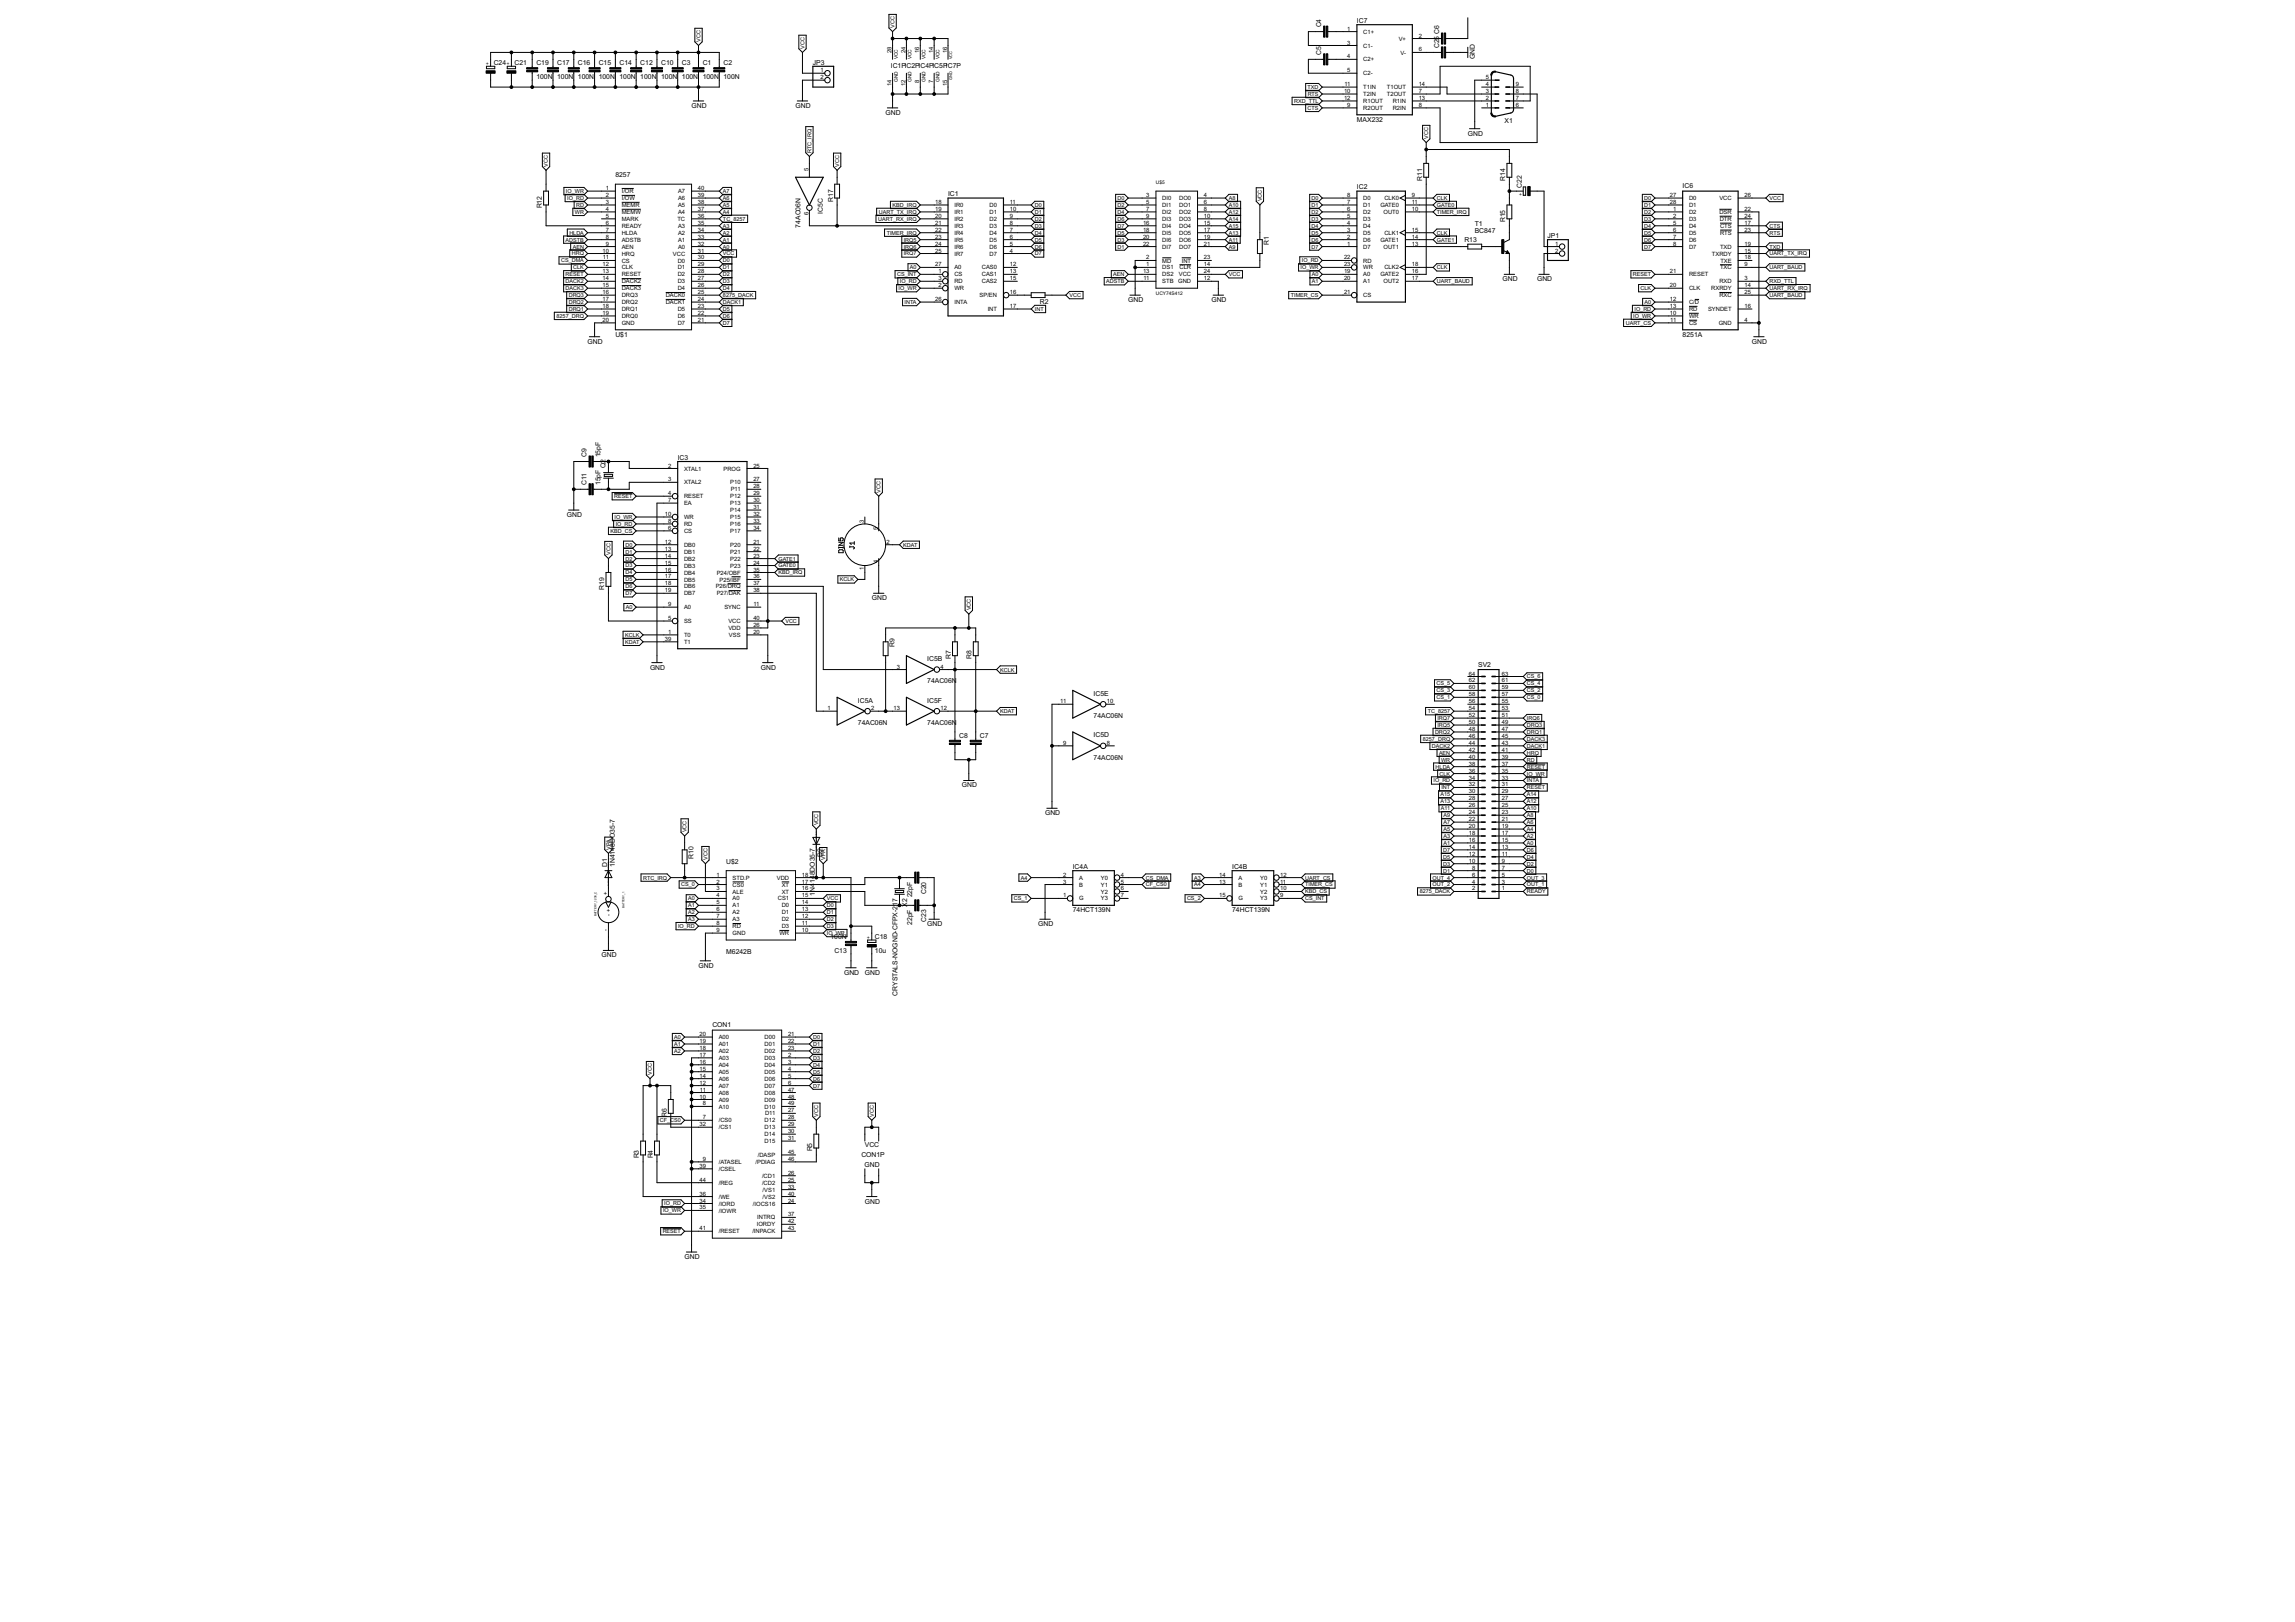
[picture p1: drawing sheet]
<svg xmlns="http://www.w3.org/2000/svg" width="841mm" height="594mm" viewBox="0 0 841 594" stroke-linecap="round" stroke-linejoin="round" font-family="sans-serif">
<defs><g id="words">
<g font-size="2.5">
<text x="484.2" y="10.1" transform="rotate(-90 484.2 10.1)">C4</text>
<text x="497.3" y="8.4">IC7</text>
<text x="527.3" y="17.7" transform="rotate(-90 527.3 17.7)">C25 C6</text>
<text x="180.9" y="23.8">C24</text>
<text x="188.5" y="23.8">C21</text>
<text x="196.5" y="23.9">C19</text>
<text x="204.2" y="23.9">C17</text>
<text x="211.8" y="23.9">C16</text>
<text x="219.4" y="23.9">C15</text>
<text x="227" y="23.9">C14</text>
<text x="234.6" y="23.9">C12</text>
<text x="242.3" y="23.9">C10</text>
<text x="249.9" y="23.9">C3</text>
<text x="257.5" y="23.9">C1</text>
<text x="265.1" y="23.9">C2</text>
<text x="297.9" y="23.6">JP3</text>
<text x="484.2" y="20.2" transform="rotate(-90 484.2 20.2)">C5</text>
<text x="540.4" y="21.7" transform="rotate(-90 540.4 21.7)">GND</text>
<text x="196.5" y="29">100N</text>
<text x="204.2" y="29">100N</text>
<text x="211.8" y="29">100N</text>
<text x="219.4" y="29">100N</text>
<text x="227" y="29">100N</text>
<text x="234.6" y="29">100N</text>
<text x="242.3" y="29">100N</text>
<text x="249.9" y="29">100N</text>
<text x="257.5" y="29">100N</text>
<text x="265.1" y="29">100N</text>
<text x="326.5" y="24.9">IC1PIC2PIC4PIC5PIC7P</text>
<text x="253.4" y="39.5">GND</text>
<text x="291.5" y="39.5">GND</text>
<text x="324.6" y="42.1">GND</text>
<text x="497.3" y="44.6">MAX232</text>
<text x="551.3" y="45.1">X1</text>
<text x="537.9" y="49.7">GND</text>
<text x="225.5" y="64.9">8257</text>
<text x="347.4" y="71.9">IC1</text>
<text x="497.3" y="69.4">IC2</text>
<text x="521.2" y="66.2" transform="rotate(-90 521.2 66.2)">R11</text>
<text x="551.6" y="66.2" transform="rotate(-90 551.6 66.2)">R14</text>
<text x="557.7" y="68.9" transform="rotate(-90 557.7 68.9)">C22</text>
<text x="616.6" y="68.7">IC6</text>
<text x="198.6" y="76.3" transform="rotate(-90 198.6 76.3)">R12</text>
<text x="305.3" y="73.8" transform="rotate(-90 305.3 73.8)">R17</text>
<text x="293.3" y="83.4" transform="rotate(-90 293.3 83.4)">74AC06N</text>
<text x="301.6" y="78.2" transform="rotate(-90 301.6 78.2)">IC5C</text>
<text x="540.4" y="82.7">T1</text>
<text x="551.6" y="81.4" transform="rotate(-90 551.6 81.4)">R15</text>
<text x="465" y="89.7" transform="rotate(-90 465 89.7)">R1</text>
<text x="536.6" y="88.8">R13</text>
<text x="540.4" y="85.2">BC847</text>
<text x="567.1" y="87.1">JP1</text>
<text x="550.6" y="103">GND</text>
<text x="563.3" y="103">GND</text>
<text x="381" y="111.4">R2</text>
<text x="413.4" y="110.6">GND</text>
<text x="443.9" y="110.6">GND</text>
<text x="215.3" y="125.9">GND</text>
<text x="225.5" y="123.3">U$1</text>
<text x="616.6" y="123.3">8251A</text>
<text x="642" y="125.9">GND</text>
<text x="215" y="167.5" transform="rotate(-90 215 167.5)">C9</text>
<text x="220" y="167.5" transform="rotate(-90 220 167.5)">15pF</text>
<text x="221.9" y="171.6" transform="rotate(-90 221.9 171.6)">Q2</text>
<text x="248.4" y="168.4">IC3</text>
<text x="215" y="177.7" transform="rotate(-90 215 177.7)">C11</text>
<text x="220" y="177.7" transform="rotate(-90 220 177.7)">15pF</text>
<text x="207.7" y="189.4">GND</text>
<text x="221.5" y="216" transform="rotate(-90 221.5 216)">R19</text>
<text x="319.5" y="219.8">GND</text>
<text x="327.8" y="237" transform="rotate(-90 327.8 237)">R9</text>
<text x="238.2" y="245.2">GND</text>
<text x="278.8" y="245.2">GND</text>
<text x="339.8" y="242.1">IC5B</text>
<text x="348.4" y="241.4" transform="rotate(-90 348.4 241.4)">R7</text>
<text x="356.1" y="241.4" transform="rotate(-90 356.1 241.4)">R8</text>
<text x="541.7" y="244.3">SV2</text>
<text x="339.8" y="250.3">74AC06N</text>
<text x="314.4" y="257.3">IC5A</text>
<text x="339.8" y="257.3">IC5F</text>
<text x="400.7" y="254.8">IC5E</text>
<text x="400.7" y="263">74AC06N</text>
<text x="314.4" y="265.6">74AC06N</text>
<text x="339.8" y="265.6">74AC06N</text>
<text x="351.5" y="270.3">C8</text>
<text x="359.1" y="270.3">C7</text>
<text x="400.7" y="270">IC5D</text>
<text x="400.7" y="278.3">74AC06N</text>
<text x="352.5" y="288.4">GND</text>
<text x="383" y="298.6">GND</text>
<text x="222.5" y="317.6" transform="rotate(-90 222.5 317.6)">D1</text>
<text x="225.3" y="317.6" transform="rotate(-90 225.3 317.6)">1N4148DO35-7</text>
<text x="254.2" y="314.6" transform="rotate(-90 254.2 314.6)">R10</text>
<text x="266.1" y="316.4">U$2</text>
<text x="301.4" y="313.7" transform="rotate(-90 301.4 313.7)">D2</text>
<text x="298.6" y="323.4" transform="rotate(-90 298.6 323.4)">148DO35-7</text>
<text x="393.1" y="318.3">IC4A</text>
<text x="451.5" y="318.3">IC4B</text>
<text x="298.6" y="328" transform="rotate(-90 298.6 328)">1N4</text>
<text x="334.3" y="328.6" transform="rotate(-90 334.3 328.6)">22pF</text>
<text x="339.4" y="327.5" transform="rotate(-90 339.4 327.5)">C20</text>
<text x="332.4" y="332.1" transform="rotate(-90 332.4 332.1)">X2</text>
<text x="393.1" y="334.1">74HCT139N</text>
<text x="451.5" y="334.1">74HCT139N</text>
<text x="334.3" y="338.8" transform="rotate(-90 334.3 338.8)">22pF</text>
<text x="339.4" y="337.7" transform="rotate(-90 339.4 337.7)">C23</text>
<text x="339.8" y="339.2">GND</text>
<text x="380.4" y="339.2">GND</text>
<text x="304.4" y="343.9">100N</text>
<text x="320.6" y="343.8">C18</text>
<text x="220.4" y="350.6">GND</text>
<text x="266.1" y="349.4">M6242B</text>
<text x="305.8" y="349">C13</text>
<text x="320.6" y="348.9">10u</text>
<text x="256" y="354.4">GND</text>
<text x="309.3" y="357">GND</text>
<text x="316.9" y="357">GND</text>
<text x="328.9" y="364.6" transform="rotate(-90 328.9 364.6)">CRYSTALS-NOGND-CFPX-217</text>
<text x="261.1" y="376">CON1</text>
<text x="244.3" y="409.1" transform="rotate(-90 244.3 409.1)">R6</text>
<text x="234.2" y="424.3" transform="rotate(-90 234.2 424.3)">R3</text>
<text x="239.2" y="424.3" transform="rotate(-90 239.2 424.3)">R4</text>
<text x="297.7" y="421.7" transform="rotate(-90 297.7 421.7)">R5</text>
<text x="315.7" y="423.7">CON1P</text>
<text x="316.9" y="420.1">VCC</text>
<text x="316.8" y="427.5">GND</text>
<text x="316.9" y="440.8">GND</text>
<text x="250.9" y="461.1">GND</text>
</g>
<g font-size="2.1">
<text x="493.7" y="11.2">1</text>
<text x="493.7" y="16.3">3</text>
<text x="499.6" y="12.3">C1+</text>
<text x="499.6" y="17.4">C1-</text>
<text x="512.6" y="14.9">V+</text>
<text x="519.9" y="13.8">2</text>
<text x="326.7" y="19.4" transform="rotate(-90 326.7 19.4)">28</text>
<text x="331.8" y="19.4" transform="rotate(-90 331.8 19.4)">24</text>
<text x="336.9" y="19.4" transform="rotate(-90 336.9 19.4)">16</text>
<text x="342" y="19.4" transform="rotate(-90 342 19.4)">14</text>
<text x="347.1" y="19.4" transform="rotate(-90 347.1 19.4)">16</text>
<text x="493.7" y="21.4">4</text>
<text x="499.6" y="22.5">C2+</text>
<text x="513.2" y="20">V-</text>
<text x="519.9" y="18.8">6</text>
<text x="300.7" y="26.5">1</text>
<text x="300.7" y="29">2</text>
<text x="493.7" y="26.5">5</text>
<text x="499.6" y="27.6">C2-</text>
<text x="544.5" y="29">5</text>
<text x="326.7" y="31.5" transform="rotate(-90 326.7 31.5)">14</text>
<text x="331.8" y="31.5" transform="rotate(-90 331.8 31.5)">12</text>
<text x="336.9" y="30.3" transform="rotate(-90 336.9 30.3)">8</text>
<text x="342" y="30.3" transform="rotate(-90 342 30.3)">7</text>
<text x="347.1" y="31.5" transform="rotate(-90 347.1 31.5)">15</text>
<text x="492.5" y="34.1">10</text>
<text x="492.7" y="31.5">11</text>
<text x="499.6" y="32.7">T1IN</text>
<text x="499.6" y="35.2">T2IN</text>
<text x="508.2" y="32.7">T1OUT</text>
<text x="508.2" y="35.2">T2OUT</text>
<text x="519.9" y="31.5">14</text>
<text x="519.9" y="34.1">7</text>
<text x="544.5" y="34.1">3</text>
<text x="544.5" y="31.5">4</text>
<text x="555.5" y="34.1">8</text>
<text x="555.5" y="31.5">9</text>
<text x="492.5" y="36.6">12</text>
<text x="493.7" y="39.2">9</text>
<text x="499.6" y="37.7">R1OUT</text>
<text x="499.6" y="40.3">R2OUT</text>
<text x="510.4" y="37.7">R1IN</text>
<text x="510.4" y="40.3">R2IN</text>
<text x="519.9" y="36.6">13</text>
<text x="519.9" y="39.2">8</text>
<text x="544.5" y="39.2">1</text>
<text x="544.5" y="36.6">2</text>
<text x="555.5" y="39.2">6</text>
<text x="555.5" y="36.6">7</text>
<text x="296.3" y="62.6" transform="rotate(-90 296.3 62.6)">5</text>
<text x="222" y="69.6">1</text>
<text x="227.8" y="70.8">I/OR</text>
<text x="248.5" y="70.8">A7</text>
<text x="255.8" y="69.6">40</text>
<text x="222" y="72.2">2</text>
<text x="222" y="74.7">3</text>
<text x="222" y="77.3">4</text>
<text x="227.8" y="73.3">I/OW</text>
<text x="227.8" y="75.8">MEMR</text>
<text x="248.5" y="75.8">A5</text>
<text x="248.5" y="73.3">A6</text>
<text x="255.8" y="77.3">37</text>
<text x="255.8" y="74.7">38</text>
<text x="255.8" y="72.2">39</text>
<text x="342.7" y="74.7">18</text>
<text x="342.7" y="77.3">19</text>
<text x="349.7" y="75.8">IR0</text>
<text x="362.7" y="75.8">D0</text>
<text x="370.1" y="77.3">10</text>
<text x="370.1" y="74.7">11</text>
<text x="420.1" y="72.2">3</text>
<text x="420.1" y="74.7">5</text>
<text x="420.1" y="77.3">7</text>
<text x="425.9" y="73.3">DI0</text>
<text x="425.9" y="75.8">DI1</text>
<text x="432.1" y="73.3">DO0</text>
<text x="432.1" y="75.8">DO1</text>
<text x="441.2" y="72.2">4</text>
<text x="441.2" y="74.7">6</text>
<text x="441.2" y="77.3">8</text>
<text x="493.7" y="77.3">6</text>
<text x="493.7" y="74.7">7</text>
<text x="493.7" y="72.2">8</text>
<text x="499.6" y="75.8">D1</text>
<text x="499.6" y="73.3">D0</text>
<text x="505.8" y="75.8">GATE0</text>
<text x="507.3" y="73.3">CLK0</text>
<text x="517.4" y="72.2">9</text>
<text x="517.4" y="77.3">10</text>
<text x="517.4" y="74.7">11</text>
<text x="611.9" y="72.2">27</text>
<text x="611.9" y="74.7">28</text>
<text x="613.1" y="77.3">1</text>
<text x="619" y="73.3">D0</text>
<text x="619" y="75.8">D1</text>
<text x="630.1" y="73.3">VCC</text>
<text x="639.3" y="77.3">22</text>
<text x="639.3" y="72.2">26</text>
<text x="222" y="79.8">5</text>
<text x="222" y="82.3">6</text>
<text x="227.8" y="78.4">MEMW</text>
<text x="227.8" y="80.9">MARK</text>
<text x="227.8" y="83.5">READY</text>
<text x="248.2" y="80.9">TC</text>
<text x="248.5" y="83.5">A3</text>
<text x="248.5" y="78.4">A4</text>
<text x="255.8" y="82.3">35</text>
<text x="255.8" y="79.8">36</text>
<text x="296.3" y="78.6" transform="rotate(-90 296.3 78.6)">6</text>
<text x="342.7" y="79.8">20</text>
<text x="342.7" y="82.3">21</text>
<text x="349.7" y="78.4">IR1</text>
<text x="349.7" y="80.9">IR2</text>
<text x="349.7" y="83.5">IR3</text>
<text x="362.7" y="83.5">D3</text>
<text x="362.7" y="80.9">D2</text>
<text x="362.7" y="78.4">D1</text>
<text x="370.1" y="82.3">8</text>
<text x="370.1" y="79.8">9</text>
<text x="418.9" y="82.3">16</text>
<text x="420.1" y="79.8">9</text>
<text x="425.9" y="78.4">DI2</text>
<text x="425.9" y="80.9">DI3</text>
<text x="425.9" y="83.5">DI4</text>
<text x="432.1" y="78.4">DO2</text>
<text x="432.1" y="80.9">DO3</text>
<text x="432.1" y="83.5">DO4</text>
<text x="441.2" y="79.8">10</text>
<text x="441.2" y="82.3">15</text>
<text x="493.7" y="82.3">4</text>
<text x="493.7" y="79.8">5</text>
<text x="499.6" y="83.5">D4</text>
<text x="499.6" y="80.9">D3</text>
<text x="499.6" y="78.4">D2</text>
<text x="507" y="78.4">OUT0</text>
<text x="613.1" y="79.8">2</text>
<text x="613.1" y="82.3">5</text>
<text x="619" y="78.4">D2</text>
<text x="619" y="80.9">D3</text>
<text x="619" y="83.5">D4</text>
<text x="630.1" y="78.4">DSR</text>
<text x="630.2" y="80.9">DTR</text>
<text x="630.3" y="83.5">CTS</text>
<text x="639.3" y="79.8">24</text>
<text x="639.3" y="82.3">17</text>
<text x="222" y="84.9">7</text>
<text x="222" y="87.4">8</text>
<text x="222" y="90">9</text>
<text x="227.8" y="86">HLDA</text>
<text x="227.8" y="88.5">ADSTB</text>
<text x="248.5" y="88.5">A1</text>
<text x="248.5" y="86">A2</text>
<text x="255.8" y="90">32</text>
<text x="255.8" y="87.4">33</text>
<text x="255.8" y="84.9">34</text>
<text x="342.7" y="84.9">22</text>
<text x="342.7" y="87.4">23</text>
<text x="342.7" y="90">24</text>
<text x="349.7" y="86">IR4</text>
<text x="349.7" y="88.5">IR5</text>
<text x="362.7" y="88.5">D5</text>
<text x="362.7" y="86">D4</text>
<text x="370.1" y="90">5</text>
<text x="370.1" y="87.4">6</text>
<text x="370.1" y="84.9">7</text>
<text x="418.9" y="84.9">18</text>
<text x="418.9" y="87.4">20</text>
<text x="418.9" y="90">22</text>
<text x="425.9" y="86">DI5</text>
<text x="425.9" y="88.5">DI6</text>
<text x="432.1" y="86">DO5</text>
<text x="432.1" y="88.5">DO6</text>
<text x="441.2" y="84.9">17</text>
<text x="441.2" y="87.4">19</text>
<text x="441.2" y="90">21</text>
<text x="493.7" y="90">1</text>
<text x="493.7" y="87.4">2</text>
<text x="493.7" y="84.9">3</text>
<text x="499.6" y="88.5">D6</text>
<text x="499.6" y="86">D5</text>
<text x="505.8" y="88.5">GATE1</text>
<text x="507.3" y="86">CLK1</text>
<text x="517.4" y="90">13</text>
<text x="517.4" y="87.4">14</text>
<text x="517.4" y="84.9">15</text>
<text x="569.9" y="90">1</text>
<text x="613.1" y="84.9">6</text>
<text x="613.1" y="87.4">7</text>
<text x="613.1" y="90">8</text>
<text x="619" y="86">D5</text>
<text x="619" y="88.5">D6</text>
<text x="630.4" y="86">RTS</text>
<text x="639.3" y="84.9">23</text>
<text x="639.3" y="90">19</text>
<text x="220.8" y="92.5">10</text>
<text x="220.9" y="95">11</text>
<text x="227.8" y="91.1">AEN</text>
<text x="227.8" y="93.6">HRQ</text>
<text x="246.6" y="93.6">VCC</text>
<text x="248.5" y="91.1">A0</text>
<text x="255.8" y="95">30</text>
<text x="255.8" y="92.5">31</text>
<text x="342.7" y="92.5">25</text>
<text x="349.7" y="91.1">IR6</text>
<text x="349.7" y="93.6">IR7</text>
<text x="362.7" y="93.6">D7</text>
<text x="362.7" y="91.1">D6</text>
<text x="370.1" y="92.5">4</text>
<text x="420.1" y="95">2</text>
<text x="425.9" y="91.1">DI7</text>
<text x="432.1" y="91.1">DO7</text>
<text x="441.2" y="95">23</text>
<text x="492.5" y="95">22</text>
<text x="499.6" y="91.1">D7</text>
<text x="507" y="91.1">OUT1</text>
<text x="569.9" y="92.5">2</text>
<text x="619" y="91.1">D7</text>
<text x="627.4" y="93.6">TXRDY</text>
<text x="630.3" y="91.1">TXD</text>
<text x="639.3" y="95">18</text>
<text x="639.3" y="92.5">15</text>
<text x="220.8" y="97.6">12</text>
<text x="220.8" y="100.1">13</text>
<text x="227.8" y="96.2">CS</text>
<text x="227.8" y="98.7">CLK</text>
<text x="227.8" y="101.2">RESET</text>
<text x="248.4" y="101.2">D2</text>
<text x="248.4" y="98.7">D1</text>
<text x="248.4" y="96.2">D0</text>
<text x="255.8" y="100.1">28</text>
<text x="255.8" y="97.6">29</text>
<text x="342.7" y="97.6">27</text>
<text x="343.9" y="100.1">1</text>
<text x="349.7" y="101.2">CS</text>
<text x="349.7" y="98.7">A0</text>
<text x="359.8" y="98.7">CAS0</text>
<text x="359.8" y="101.2">CAS1</text>
<text x="370.1" y="97.6">12</text>
<text x="370.1" y="100.1">13</text>
<text x="418.9" y="100.1">13</text>
<text x="420.1" y="97.6">1</text>
<text x="425.9" y="96.2">MD</text>
<text x="425.9" y="98.7">DS1</text>
<text x="425.9" y="101.2">DS2</text>
<text x="432" y="101.2">VCC</text>
<text x="432.2" y="98.7">CLR</text>
<text x="433.1" y="96.2">INT</text>
<text x="441.2" y="97.6">14</text>
<text x="441.2" y="100.1">24</text>
<text x="492.5" y="100.1">19</text>
<text x="492.5" y="97.6">23</text>
<text x="499.6" y="101.2">A0</text>
<text x="499.6" y="96.2">RD</text>
<text x="499.6" y="98.7">WR</text>
<text x="505.8" y="101.2">GATE2</text>
<text x="507.3" y="98.7">CLK2</text>
<text x="517.4" y="100.1">16</text>
<text x="517.4" y="97.6">18</text>
<text x="611.9" y="100.1">21</text>
<text x="619" y="101.2">RESET</text>
<text x="630.3" y="98.7">TXC</text>
<text x="630.5" y="96.2">TXE</text>
<text x="639.3" y="97.6">9</text>
<text x="220.8" y="102.7">14</text>
<text x="220.8" y="105.2">15</text>
<text x="220.8" y="107.7">16</text>
<text x="227.8" y="103.8">DACK2</text>
<text x="227.8" y="106.3">DACK3</text>
<text x="248.4" y="106.3">D4</text>
<text x="248.4" y="103.8">D3</text>
<text x="255.8" y="107.7">25</text>
<text x="255.8" y="105.2">26</text>
<text x="255.8" y="102.7">27</text>
<text x="343.9" y="105.2">2</text>
<text x="343.9" y="102.7">3</text>
<text x="349.7" y="106.3">WR</text>
<text x="349.7" y="103.8">RD</text>
<text x="359.8" y="103.8">CAS2</text>
<text x="370.1" y="102.7">15</text>
<text x="370.1" y="107.7">16</text>
<text x="419" y="102.7">11</text>
<text x="425.9" y="103.8">STB</text>
<text x="431.8" y="103.8">GND</text>
<text x="441.2" y="102.7">12</text>
<text x="492.5" y="102.7">20</text>
<text x="492.5" y="107.7">21</text>
<text x="499.6" y="103.8">A1</text>
<text x="507" y="103.8">OUT2</text>
<text x="517.4" y="102.7">17</text>
<text x="611.9" y="105.2">20</text>
<text x="619" y="106.3">CLK</text>
<text x="627.1" y="106.3">RXRDY</text>
<text x="630.1" y="103.8">RXD</text>
<text x="639.3" y="102.7">3</text>
<text x="639.3" y="105.2">14</text>
<text x="639.3" y="107.7">25</text>
<text x="220.8" y="110.3">17</text>
<text x="220.8" y="112.8">18</text>
<text x="227.8" y="108.9">DRQ3</text>
<text x="227.8" y="111.4">DRQ2</text>
<text x="227.8" y="113.9">DRQ1</text>
<text x="244" y="111.4">DACK1</text>
<text x="244" y="108.9">DACK0</text>
<text x="248.4" y="113.9">D5</text>
<text x="255.8" y="112.8">23</text>
<text x="255.8" y="110.3">24</text>
<text x="342.7" y="110.3">26</text>
<text x="349.7" y="111.4">INTA</text>
<text x="359" y="108.9">SP/EN</text>
<text x="361.9" y="113.9">INT</text>
<text x="370.1" y="112.8">17</text>
<text x="499.6" y="108.9">CS</text>
<text x="611.9" y="110.3">12</text>
<text x="611.9" y="112.8">13</text>
<text x="619" y="111.4">C/D</text>
<text x="619" y="113.9">RD</text>
<text x="625.9" y="113.9">SYNDET</text>
<text x="630.1" y="108.9">RXC</text>
<text x="639.3" y="112.8">16</text>
<text x="220.8" y="115.4">19</text>
<text x="220.8" y="117.9">20</text>
<text x="227.8" y="116.5">DRQ0</text>
<text x="227.8" y="119">GND</text>
<text x="248.4" y="119">D7</text>
<text x="248.4" y="116.5">D6</text>
<text x="255.8" y="117.9">21</text>
<text x="255.8" y="115.4">22</text>
<text x="611.9" y="115.4">10</text>
<text x="612.1" y="117.9">11</text>
<text x="619" y="116.5">WR</text>
<text x="619" y="119">CS</text>
<text x="629.9" y="119">GND</text>
<text x="639.3" y="117.9">4</text>
<text x="244.8" y="171.2">2</text>
<text x="250.7" y="172.3">XTAL1</text>
<text x="265.1" y="172.3">PROG</text>
<text x="276.1" y="171.2">25</text>
<text x="244.8" y="176.3">3</text>
<text x="250.7" y="177.4">XTAL2</text>
<text x="267.6" y="177.4">P10</text>
<text x="267.8" y="180">P11</text>
<text x="276.1" y="178.8">28</text>
<text x="276.1" y="176.3">27</text>
<text x="244.8" y="183.9">7</text>
<text x="244.8" y="181.4">4</text>
<text x="250.7" y="185">EA</text>
<text x="250.7" y="182.5">RESET</text>
<text x="267.6" y="185">P13</text>
<text x="267.6" y="182.5">P12</text>
<text x="276.1" y="183.9">30</text>
<text x="276.1" y="181.4">29</text>
<text x="243.7" y="189">10</text>
<text x="244.8" y="191.5">8</text>
<text x="250.7" y="190.1">WR</text>
<text x="267.6" y="187.6">P14</text>
<text x="267.6" y="190.1">P15</text>
<text x="276.1" y="186.5">31</text>
<text x="276.1" y="189">32</text>
<text x="276.1" y="191.5">33</text>
<text x="316.6" y="191.5" transform="rotate(-90 316.6 191.5)">3</text>
<text x="244.8" y="194.1">6</text>
<text x="250.7" y="192.7">RD</text>
<text x="250.7" y="195.2">CS</text>
<text x="267.6" y="192.7">P16</text>
<text x="267.6" y="195.2">P17</text>
<text x="276.1" y="194.1">34</text>
<text x="321.7" y="194.1" transform="rotate(-90 321.7 194.1)">5</text>
<text x="243.7" y="201.7">13</text>
<text x="243.7" y="199.2">12</text>
<text x="250.7" y="202.8">DB1</text>
<text x="250.7" y="200.3">DB0</text>
<text x="267.6" y="202.8">P21</text>
<text x="267.6" y="200.3">P20</text>
<text x="276.1" y="201.7">22</text>
<text x="276.1" y="199.2">21</text>
<text x="324.9" y="199.2">2</text>
<text x="243.7" y="209.3">16</text>
<text x="243.7" y="206.8">15</text>
<text x="243.7" y="204.2">14</text>
<text x="250.7" y="207.9">DB3</text>
<text x="250.7" y="205.4">DB2</text>
<text x="267.6" y="207.9">P23</text>
<text x="267.6" y="205.4">P22</text>
<text x="276.1" y="209.3">35</text>
<text x="276.1" y="206.8">24</text>
<text x="276.1" y="204.2">23</text>
<text x="316.6" y="208.7" transform="rotate(-90 316.6 208.7)">1</text>
<text x="321.7" y="206.1" transform="rotate(-90 321.7 206.1)">4</text>
<text x="243.7" y="214.4">18</text>
<text x="243.7" y="211.9">17</text>
<text x="250.7" y="215.5">DB6</text>
<text x="250.7" y="213">DB5</text>
<text x="250.7" y="210.4">DB4</text>
<text x="262.3" y="215.5">P26/DRQ</text>
<text x="262.6" y="210.4">P24/OBF</text>
<text x="263.7" y="213">P25/IBF</text>
<text x="276.1" y="214.4">37</text>
<text x="276.1" y="211.9">36</text>
<text x="243.7" y="216.9">19</text>
<text x="250.7" y="218.1">DB7</text>
<text x="262.6" y="218.1">P27/DAK</text>
<text x="276.1" y="216.9">38</text>
<text x="244.8" y="222">9</text>
<text x="244.8" y="227.1">5</text>
<text x="250.7" y="223.1">A0</text>
<text x="265.5" y="223.1">SYNC</text>
<text x="276.1" y="222">11</text>
<text x="276.1" y="227.1">40</text>
<text x="244.8" y="232.2">1</text>
<text x="250.7" y="233.3">T0</text>
<text x="250.7" y="228.2">SS</text>
<text x="266.9" y="228.2">VCC</text>
<text x="266.9" y="230.8">VDD</text>
<text x="267.1" y="233.3">VSS</text>
<text x="276.1" y="232.2">20</text>
<text x="276.1" y="229.6">26</text>
<text x="243.7" y="234.7">39</text>
<text x="250.7" y="235.8">T1</text>
<text x="328.6" y="244.9">3</text>
<text x="344.7" y="244.9">4</text>
<text x="538.3" y="250">62</text>
<text x="538.3" y="247.4">64</text>
<text x="550.4" y="250">61</text>
<text x="550.4" y="247.4">63</text>
<text x="388.6" y="257.6">11</text>
<text x="405.6" y="257.6">10</text>
<text x="538.3" y="257.6">56</text>
<text x="538.3" y="255">58</text>
<text x="538.3" y="252.5">60</text>
<text x="550.4" y="257.6">55</text>
<text x="550.4" y="255">57</text>
<text x="550.4" y="252.5">59</text>
<text x="303.3" y="260.1">1</text>
<text x="319.3" y="260.1">2</text>
<text x="327.5" y="260.1">13</text>
<text x="344.7" y="260.1">12</text>
<text x="538.3" y="262.7">52</text>
<text x="538.3" y="260.1">54</text>
<text x="550.4" y="262.7">51</text>
<text x="550.4" y="260.1">53</text>
<text x="538.3" y="267.7">48</text>
<text x="538.3" y="265.2">50</text>
<text x="550.4" y="267.7">47</text>
<text x="550.4" y="265.2">49</text>
<text x="389.6" y="272.8">9</text>
<text x="405.6" y="272.8">8</text>
<text x="538.3" y="275.4">42</text>
<text x="538.3" y="272.8">44</text>
<text x="538.3" y="270.3">46</text>
<text x="550.4" y="275.4">41</text>
<text x="550.4" y="272.8">43</text>
<text x="550.4" y="270.3">45</text>
<text x="538.3" y="280.4">38</text>
<text x="538.3" y="277.9">40</text>
<text x="550.4" y="280.4">37</text>
<text x="550.4" y="277.9">39</text>
<text x="538.3" y="285.5">34</text>
<text x="538.3" y="283">36</text>
<text x="550.4" y="285.5">33</text>
<text x="550.4" y="283">35</text>
<text x="538.3" y="293.1">28</text>
<text x="538.3" y="290.6">30</text>
<text x="538.3" y="288.1">32</text>
<text x="550.4" y="293.1">27</text>
<text x="550.4" y="290.6">29</text>
<text x="550.4" y="288.1">31</text>
<text x="538.3" y="298.2">24</text>
<text x="538.3" y="295.7">26</text>
<text x="550.4" y="298.2">23</text>
<text x="550.4" y="295.7">25</text>
<text x="538.3" y="305.8">18</text>
<text x="538.3" y="303.3">20</text>
<text x="538.3" y="300.8">22</text>
<text x="550.4" y="305.8">17</text>
<text x="550.4" y="303.3">19</text>
<text x="550.4" y="300.8">21</text>
<text x="538.3" y="310.9">14</text>
<text x="538.3" y="308.4">16</text>
<text x="550.4" y="310.9">13</text>
<text x="550.4" y="308.4">15</text>
<text x="538.3" y="316">10</text>
<text x="538.3" y="313.5">12</text>
<text x="550.4" y="316">9</text>
<text x="550.4" y="313.5">11</text>
<text x="262.6" y="321.1">1</text>
<text x="262.6" y="323.6">2</text>
<text x="268.5" y="322.2">STD.P</text>
<text x="284.7" y="322.2">VDD</text>
<text x="293.9" y="323.6">17</text>
<text x="293.9" y="321.1">18</text>
<text x="389.6" y="321.1">2</text>
<text x="389.6" y="323.6">3</text>
<text x="395.5" y="322.2">A</text>
<text x="403.4" y="322.2">Y0</text>
<text x="410.7" y="321.1">4</text>
<text x="410.7" y="323.6">5</text>
<text x="446.8" y="321.1">14</text>
<text x="446.8" y="323.6">13</text>
<text x="453.9" y="322.2">A</text>
<text x="461.8" y="322.2">Y0</text>
<text x="469.1" y="321.1">12</text>
<text x="469.1" y="323.6">11</text>
<text x="539.4" y="323.6">4</text>
<text x="539.4" y="321.1">6</text>
<text x="539.4" y="318.5">8</text>
<text x="550.4" y="323.6">3</text>
<text x="550.4" y="321.1">5</text>
<text x="550.4" y="318.5">7</text>
<text x="222.6" y="328" transform="rotate(-90 222.6 328)">+</text>
<text x="262.6" y="326.2">3</text>
<text x="262.6" y="328.7">4</text>
<text x="268.5" y="324.7">CS0</text>
<text x="268.5" y="327.3">ALE</text>
<text x="268.5" y="329.8">A0</text>
<text x="285" y="329.8">CS1</text>
<text x="286.5" y="327.3">XT</text>
<text x="286.5" y="324.7">XT</text>
<text x="293.9" y="328.7">15</text>
<text x="293.9" y="326.2">16</text>
<text x="389.6" y="328.7">1</text>
<text x="395.5" y="329.8">G</text>
<text x="395.5" y="324.7">B</text>
<text x="403.4" y="324.7">Y1</text>
<text x="403.4" y="327.3">Y2</text>
<text x="403.4" y="329.8">Y3</text>
<text x="410.7" y="326.2">6</text>
<text x="410.7" y="328.7">7</text>
<text x="446.8" y="328.7">15</text>
<text x="453.9" y="329.8">G</text>
<text x="453.9" y="324.7">B</text>
<text x="461.8" y="324.7">Y1</text>
<text x="461.8" y="327.3">Y2</text>
<text x="461.8" y="329.8">Y3</text>
<text x="469.1" y="326.2">10</text>
<text x="469.1" y="328.7">9</text>
<text x="539.4" y="326.2">2</text>
<text x="550.4" y="326.2">1</text>
<text x="223.7" y="335.6" transform="rotate(-90 223.7 335.6)">- +</text>
<text x="262.6" y="331.2">5</text>
<text x="262.6" y="333.8">6</text>
<text x="268.5" y="332.4">A1</text>
<text x="268.5" y="334.9">A2</text>
<text x="286.5" y="334.9">D1</text>
<text x="286.5" y="332.4">D0</text>
<text x="293.9" y="333.8">13</text>
<text x="293.9" y="331.2">14</text>
<text x="222.6" y="341" transform="rotate(-90 222.6 341)">-</text>
<text x="262.6" y="336.3">7</text>
<text x="262.6" y="338.9">8</text>
<text x="262.6" y="341.4">9</text>
<text x="268.5" y="337.4">A3</text>
<text x="268.5" y="340">RD</text>
<text x="286.5" y="340">D3</text>
<text x="286.5" y="337.4">D2</text>
<text x="293.9" y="341.4">10</text>
<text x="293.9" y="338.9">11</text>
<text x="293.9" y="336.3">12</text>
<text x="268.5" y="342.5">GND</text>
<text x="285.6" y="342.5">WR</text>
<text x="256.4" y="379.5">20</text>
<text x="256.4" y="382">19</text>
<text x="263.4" y="380.6">A00</text>
<text x="263.4" y="383.1">A01</text>
<text x="280.2" y="380.6">D00</text>
<text x="280.2" y="383.1">D01</text>
<text x="288.8" y="379.5">21</text>
<text x="288.8" y="382">22</text>
<text x="256.4" y="384.6">18</text>
<text x="256.4" y="387.1">17</text>
<text x="256.4" y="389.6">16</text>
<text x="263.4" y="385.7">A02</text>
<text x="263.4" y="388.2">A03</text>
<text x="280.2" y="385.7">D02</text>
<text x="280.2" y="388.2">D03</text>
<text x="288.8" y="384.6">23</text>
<text x="288.8" y="387.1">2</text>
<text x="288.8" y="389.6">3</text>
<text x="256.4" y="392.2">15</text>
<text x="256.4" y="394.7">14</text>
<text x="263.4" y="390.8">A04</text>
<text x="263.4" y="393.3">A05</text>
<text x="263.4" y="395.8">A06</text>
<text x="280.2" y="390.8">D04</text>
<text x="280.2" y="393.3">D05</text>
<text x="280.2" y="395.8">D06</text>
<text x="288.8" y="392.2">4</text>
<text x="288.8" y="394.7">5</text>
<text x="256.4" y="397.3">12</text>
<text x="256.5" y="399.8">11</text>
<text x="263.4" y="398.4">A07</text>
<text x="263.4" y="400.9">A08</text>
<text x="280.2" y="398.4">D07</text>
<text x="280.2" y="400.9">D08</text>
<text x="288.8" y="397.3">6</text>
<text x="288.8" y="399.8">47</text>
<text x="256.4" y="402.3">10</text>
<text x="257.5" y="404.9">8</text>
<text x="263.4" y="403.5">A09</text>
<text x="263.4" y="406">A10</text>
<text x="280.2" y="403.5">D09</text>
<text x="280.2" y="406">D10</text>
<text x="288.8" y="402.3">48</text>
<text x="288.8" y="404.9">49</text>
<text x="288.8" y="407.4">27</text>
<text x="256.4" y="412.5">32</text>
<text x="257.5" y="410">7</text>
<text x="263.4" y="411.1">/CS0</text>
<text x="263.4" y="413.6">/CS1</text>
<text x="280.2" y="411.1">D12</text>
<text x="280.2" y="413.6">D13</text>
<text x="280.4" y="408.5">D11</text>
<text x="288.8" y="410">28</text>
<text x="288.8" y="412.5">29</text>
<text x="280.2" y="416.2">D14</text>
<text x="280.2" y="418.7">D15</text>
<text x="288.8" y="415">30</text>
<text x="288.8" y="417.6">31</text>
<text x="257.5" y="425.2">9</text>
<text x="277.7" y="423.8">/DASP</text>
<text x="288.8" y="422.7">45</text>
<text x="288.8" y="425.2">46</text>
<text x="256.4" y="427.7">39</text>
<text x="263.4" y="426.3">/ATASEL</text>
<text x="263.4" y="428.9">/CSEL</text>
<text x="276.9" y="426.3">/PDIAG</text>
<text x="279.2" y="431.4">/CD1</text>
<text x="288.8" y="430.3">26</text>
<text x="256.4" y="437.9">36</text>
<text x="256.4" y="432.8">44</text>
<text x="263.4" y="433.9">/REG</text>
<text x="279.2" y="433.9">/CD2</text>
<text x="279.5" y="436.5">/VS1</text>
<text x="288.8" y="432.8">25</text>
<text x="288.8" y="435.4">33</text>
<text x="288.8" y="437.9">40</text>
<text x="256.4" y="440.4">34</text>
<text x="256.4" y="443">35</text>
<text x="263.4" y="441.6">/IORD</text>
<text x="263.4" y="439">/WE</text>
<text x="275.9" y="441.6">/IOCS16</text>
<text x="279.5" y="439">/VS2</text>
<text x="288.8" y="440.4">24</text>
<text x="263.4" y="444.1">/IOWR</text>
<text x="277.3" y="449.2">IORDY</text>
<text x="277.5" y="446.6">INTRQ</text>
<text x="288.8" y="445.5">37</text>
<text x="288.8" y="448.1">42</text>
<text x="256.4" y="450.6">41</text>
<text x="263.4" y="451.7">/RESET</text>
<text x="275.7" y="451.7">/INPACK</text>
<text x="288.8" y="450.6">43</text>
</g>
<g font-size="2">
<text x="327.8" y="10.2" transform="rotate(-90 327.8 10.2)">VCC</text>
<text x="256.7" y="15.3" transform="rotate(-90 256.7 15.3)">VCC</text>
<text x="294.8" y="17.9" transform="rotate(-90 294.8 17.9)">VCC</text>
<text x="479.2" y="32.6">TXD</text>
<text x="479.2" y="35.1">RTS</text>
<text x="474.3" y="37.7">RXD_TTL</text>
<text x="479.2" y="40.2">CTS</text>
<text x="523.4" y="50.9" transform="rotate(-90 523.4 50.9)">VCC</text>
<text x="297.3" y="56" transform="rotate(-90 297.3 56)">RTC_IRQ</text>
<text x="200.8" y="61" transform="rotate(-90 200.8 61)">VCC</text>
<text x="307.5" y="61" transform="rotate(-90 307.5 61)">VCC</text>
<text x="207.4" y="70.7">IO_WR</text>
<text x="264.9" y="70.7">A7</text>
<text x="207.9" y="73.2">IO_RD</text>
<text x="211.1" y="75.8">RD</text>
<text x="264.9" y="75.8">A5</text>
<text x="264.9" y="73.2">A6</text>
<text x="327.1" y="75.8">KBD_IRQ</text>
<text x="379.2" y="75.8">D0</text>
<text x="409.5" y="73.2">D0</text>
<text x="409.5" y="75.8">D2</text>
<text x="450.3" y="73.2">A8</text>
<text x="450.3" y="75.8">A10</text>
<text x="462.4" y="73.7" transform="rotate(-90 462.4 73.7)">VCC</text>
<text x="480.6" y="73.2">D0</text>
<text x="480.6" y="75.8">D1</text>
<text x="526.5" y="73.2">CLK</text>
<text x="526.5" y="75.8">GATE0</text>
<text x="602.6" y="73.2">D0</text>
<text x="602.6" y="75.8">D1</text>
<text x="648.4" y="73.2">VCC</text>
<text x="210.7" y="78.3">WR</text>
<text x="264.9" y="83.4">A3</text>
<text x="264.9" y="78.3">A4</text>
<text x="264.9" y="80.9">TC_8257</text>
<text x="321.9" y="80.9">UART_RX_IRQ</text>
<text x="322.1" y="78.3">UART_TX_IRQ</text>
<text x="379.2" y="78.3">D1</text>
<text x="379.2" y="80.9">D2</text>
<text x="379.2" y="83.4">D3</text>
<text x="409.5" y="78.3">D4</text>
<text x="409.5" y="80.9">D6</text>
<text x="409.5" y="83.4">D7</text>
<text x="450.3" y="78.3">A12</text>
<text x="450.3" y="83.4">A15</text>
<text x="450.3" y="80.9">A14</text>
<text x="480.6" y="78.3">D2</text>
<text x="480.6" y="80.9">D3</text>
<text x="480.6" y="83.4">D4</text>
<text x="526.5" y="78.3">TIMER_IRQ</text>
<text x="602.6" y="78.3">D2</text>
<text x="602.6" y="80.9">D3</text>
<text x="602.6" y="83.4">D4</text>
<text x="648.4" y="83.4">CTS</text>
<text x="207.3" y="88.5">ADSTB</text>
<text x="208.6" y="85.9">HLDA</text>
<text x="264.9" y="88.5">A1</text>
<text x="264.9" y="85.9">A2</text>
<text x="325" y="85.9">TIMER_IRQ</text>
<text x="331.2" y="88.5">IRQ5</text>
<text x="379.2" y="85.9">D4</text>
<text x="379.2" y="88.5">D5</text>
<text x="409.5" y="88.5">D3</text>
<text x="409.5" y="85.9">D5</text>
<text x="450.3" y="88.5">A11</text>
<text x="450.3" y="85.9">A13</text>
<text x="480.6" y="85.9">D5</text>
<text x="480.6" y="88.5">D6</text>
<text x="526.5" y="85.9">CLK</text>
<text x="526.5" y="88.5">GATE1</text>
<text x="602.6" y="85.9">D5</text>
<text x="602.6" y="88.5">D6</text>
<text x="648.4" y="85.9">RTS</text>
<text x="209.5" y="93.6">HRQ</text>
<text x="209.9" y="91">AEN</text>
<text x="264.9" y="91">A0</text>
<text x="264.9" y="93.6">VCC</text>
<text x="331.2" y="91">IRQ6</text>
<text x="331.2" y="93.6">IRQ7</text>
<text x="379.2" y="91">D6</text>
<text x="379.2" y="93.6">D7</text>
<text x="409.5" y="91">D1</text>
<text x="450.3" y="91">A9</text>
<text x="480.6" y="91">D7</text>
<text x="602.6" y="91">D7</text>
<text x="648.4" y="93.6">UART_TX_IRQ</text>
<text x="648.4" y="91">TXD</text>
<text x="205.6" y="96.1">CS_DMA</text>
<text x="207.3" y="101.2">RESET</text>
<text x="210.1" y="98.6">CLK</text>
<text x="264.9" y="96.1">D0</text>
<text x="264.9" y="98.6">D1</text>
<text x="264.9" y="101.2">D2</text>
<text x="328.7" y="101.2">CS_INT</text>
<text x="333.4" y="98.6">A0</text>
<text x="408" y="101.2">AEN</text>
<text x="450.3" y="101.2">VCC</text>
<text x="476.6" y="98.6">IO_WR</text>
<text x="477.1" y="96.1">IO_RD</text>
<text x="480.8" y="101.2">A0</text>
<text x="526.5" y="98.6">CLK</text>
<text x="598.4" y="101.2">RESET</text>
<text x="648.4" y="98.6">UART_BAUD</text>
<text x="207.3" y="103.7">DACK2</text>
<text x="207.3" y="106.3">DACK3</text>
<text x="264.9" y="103.7">D3</text>
<text x="264.9" y="106.3">D4</text>
<text x="329.3" y="106.3">IO_WR</text>
<text x="329.8" y="103.7">IO_RD</text>
<text x="405.4" y="103.7">ADSTB</text>
<text x="480.8" y="103.7">A1</text>
<text x="526.5" y="103.7">UART_BAUD</text>
<text x="601.2" y="106.3">CLK</text>
<text x="648.4" y="106.3">UART_RX_IRQ</text>
<text x="648.4" y="103.7">RXD_TTL</text>
<text x="208.4" y="113.9">DRQ1</text>
<text x="208.4" y="111.3">DRQ2</text>
<text x="208.4" y="108.8">DRQ3</text>
<text x="264.9" y="113.9">D5</text>
<text x="264.9" y="108.8">8275_DACK</text>
<text x="264.9" y="111.3">DACK1</text>
<text x="331.5" y="111.3">INTA</text>
<text x="379.2" y="113.9">INT</text>
<text x="391.9" y="108.8">VCC</text>
<text x="473" y="108.8">TIMER_CS</text>
<text x="599" y="113.9">IO_RD</text>
<text x="602.7" y="111.3">A0</text>
<text x="648.4" y="108.8">UART_BAUD</text>
<text x="203.9" y="116.4">8257_DRQ</text>
<text x="264.9" y="116.4">D6</text>
<text x="264.9" y="119">D7</text>
<text x="595.8" y="119">UART_CS</text>
<text x="598.5" y="116.4">IO_WR</text>
<text x="225.1" y="182.5">RESET</text>
<text x="322.7" y="180.4" transform="rotate(-90 322.7 180.4)">VCC</text>
<text x="225.2" y="190.1">IO_WR</text>
<text x="223.7" y="195.2">KBD_CS</text>
<text x="225.6" y="192.6">IO_RD</text>
<text x="223.7" y="203.3" transform="rotate(-90 223.7 203.3)">VCC</text>
<text x="229.2" y="200.2">D0</text>
<text x="229.2" y="202.8">D1</text>
<text x="331" y="200.2">KDAT</text>
<text x="229.2" y="205.3">D2</text>
<text x="229.2" y="207.8">D3</text>
<text x="285.3" y="205.3">GATE1</text>
<text x="285.3" y="207.9">GATE0</text>
<text x="229.2" y="210.4">D4</text>
<text x="229.2" y="212.9">D5</text>
<text x="229.2" y="215.5">D6</text>
<text x="285.3" y="210.4">KBD_IRQ</text>
<text x="307.8" y="212.9">KCLK</text>
<text x="229.2" y="218">D7</text>
<text x="229.3" y="223.1">A0</text>
<text x="355.7" y="223.6" transform="rotate(-90 355.7 223.6)">VCC</text>
<text x="229.1" y="233.2">KCLK</text>
<text x="287.8" y="228.2">VCC</text>
<text x="229.1" y="235.8">KDAT</text>
<text x="366.5" y="245.9">KCLK</text>
<text x="526.4" y="251">CS_5</text>
<text x="559.6" y="251">CS_4</text>
<text x="559.6" y="248.5">CS_6</text>
<text x="526.4" y="256.1">CS_1</text>
<text x="526.4" y="253.6">CS_3</text>
<text x="559.6" y="256.1">CS_0</text>
<text x="559.6" y="253.6">CS_2</text>
<text x="366.5" y="261.2">KDAT</text>
<text x="523.2" y="261.2">TC_8257</text>
<text x="526.8" y="263.7">IRQ7</text>
<text x="559.6" y="263.7">IRQ6</text>
<text x="525.9" y="268.8">DRQ2</text>
<text x="526.8" y="266.3">IRQ5</text>
<text x="559.6" y="268.8">DRQ1</text>
<text x="559.6" y="266.3">DRQ3</text>
<text x="521.4" y="271.3">8257_DRQ</text>
<text x="524.8" y="273.9">DACK2</text>
<text x="559.6" y="273.9">DACK1</text>
<text x="559.6" y="271.3">DACK3</text>
<text x="526.1" y="281.5">HLDA</text>
<text x="527.3" y="276.4">AEN</text>
<text x="528.1" y="279">WR</text>
<text x="559.6" y="279">RD</text>
<text x="559.6" y="276.4">HRQ</text>
<text x="559.6" y="281.5">RESET</text>
<text x="525.3" y="286.6">IO_RD</text>
<text x="527.5" y="284">CLK</text>
<text x="559.6" y="284">IO_WR</text>
<text x="559.6" y="286.6">INTA</text>
<text x="527.9" y="291.7">A15</text>
<text x="528.2" y="289.1">INT</text>
<text x="559.6" y="291.7">A14</text>
<text x="559.6" y="289.1">RESET</text>
<text x="527.9" y="294.2">A13</text>
<text x="528" y="296.7">A11</text>
<text x="529" y="299.3">A9</text>
<text x="559.6" y="299.3">A8</text>
<text x="559.6" y="296.7">A10</text>
<text x="559.6" y="294.2">A12</text>
<text x="251.6" y="304.8" transform="rotate(-90 251.6 304.8)">VCC</text>
<text x="299.9" y="302.3" transform="rotate(-90 299.9 302.3)">VCC</text>
<text x="529" y="304.4">A5</text>
<text x="529" y="301.8">A7</text>
<text x="559.6" y="304.4">A4</text>
<text x="559.6" y="301.8">A6</text>
<text x="223.7" y="311.2" transform="rotate(-90 223.7 311.2)">VPA</text>
<text x="528.9" y="312">D7</text>
<text x="529" y="309.4">A1</text>
<text x="529" y="306.9">A3</text>
<text x="559.6" y="312">D6</text>
<text x="559.6" y="309.4">A0</text>
<text x="559.6" y="306.9">A2</text>
<text x="259.2" y="315" transform="rotate(-90 259.2 315)">VCC</text>
<text x="302.4" y="315" transform="rotate(-90 302.4 315)">VPA</text>
<text x="528.9" y="317.1">D3</text>
<text x="528.9" y="314.5">D5</text>
<text x="559.6" y="317.1">D2</text>
<text x="559.6" y="314.5">D4</text>
<text x="235.7" y="322.1">RTC_IRQ</text>
<text x="374.1" y="322.1">A4</text>
<text x="419.9" y="322.1">CS_DMA</text>
<text x="437.6" y="322.1">A3</text>
<text x="478.3" y="322.1">UART_CS</text>
<text x="525" y="322.1">OUT_4</text>
<text x="528.9" y="319.6">D1</text>
<text x="559.6" y="319.6">D0</text>
<text x="559.6" y="322.1">OUT_3</text>
<text x="249.6" y="324.7">CS_0</text>
<text x="252.2" y="329.8">A0</text>
<text x="303" y="329.8">VCC</text>
<text x="371.5" y="329.8">CS_1</text>
<text x="419.9" y="324.7">CF_CS0</text>
<text x="435" y="329.8">CS_2</text>
<text x="437.6" y="324.7">A4</text>
<text x="478.3" y="327.2">KBD_CS</text>
<text x="478.3" y="329.8">CS_INT</text>
<text x="478.3" y="324.7">TIMER_CS</text>
<text x="520.3" y="327.2">8275_DACK</text>
<text x="525" y="324.7">OUT_2</text>
<text x="559.6" y="324.7">OUT_1</text>
<text x="559.6" y="327.2">READY</text>
<text x="252.2" y="332.3">A1</text>
<text x="252.2" y="334.8">A2</text>
<text x="303" y="332.3">D0</text>
<text x="303" y="334.8">D1</text>
<text x="248.5" y="339.9">IO_RD</text>
<text x="252.2" y="337.4">A3</text>
<text x="303" y="337.4">D2</text>
<text x="303" y="339.9">D3</text>
<text x="303" y="342.5">IO_WR</text>
<text x="247.1" y="380.6">A0</text>
<text x="247.1" y="383.1">A1</text>
<text x="298" y="380.6">D0</text>
<text x="298" y="383.1">D1</text>
<text x="247.1" y="385.6">A2</text>
<text x="298" y="385.6">D2</text>
<text x="298" y="388.2">D3</text>
<text x="238.9" y="393.7" transform="rotate(-90 238.9 393.7)">VCC</text>
<text x="298" y="390.7">D4</text>
<text x="298" y="393.3">D5</text>
<text x="298" y="395.8">D6</text>
<text x="298" y="398.3">D7</text>
<text x="241.8" y="411">CF_CS0</text>
<text x="299.9" y="409" transform="rotate(-90 299.9 409)">VCC</text>
<text x="320.2" y="409" transform="rotate(-90 320.2 409)">VCC</text>
<text x="243.4" y="441.5">IO_RD</text>
<text x="243" y="444">IO_WR</text>
<text x="242.8" y="451.7">RESET</text>
</g>
<g font-size="1.8">
<text x="179.2" y="23.9" transform="rotate(-90 179.2 23.9)">+</text>
<text x="186.8" y="23.9" transform="rotate(-90 186.8 23.9)">+</text>
<text x="329" y="21.7" transform="rotate(-90 329 21.7)">VCC</text>
<text x="334.1" y="21.7" transform="rotate(-90 334.1 21.7)">VCC</text>
<text x="339.2" y="21.7" transform="rotate(-90 339.2 21.7)">VCC</text>
<text x="344.2" y="21.7" transform="rotate(-90 344.2 21.7)">VCC</text>
<text x="329" y="30.1" transform="rotate(-90 329 30.1)">GND</text>
<text x="334.1" y="30.1" transform="rotate(-90 334.1 30.1)">GND</text>
<text x="339.2" y="30.1" transform="rotate(-90 339.2 30.1)">GND</text>
<text x="344.2" y="30.1" transform="rotate(-90 344.2 30.1)">GND</text>
<text x="423.6" y="67.5">U$5</text>
<text x="556.8" y="71.9">+</text>
<text x="423.6" y="108.1">UCY74S412</text>
<text x="318.9" y="343.9" transform="rotate(-90 318.9 343.9)">+</text>
</g>
<g font-size="1.4">
<text x="348.9" y="21.7" transform="rotate(-90 348.9 21.7)">VCC</text>
<text x="348.9" y="29.4" transform="rotate(-90 348.9 29.4)">GND</text>
</g>
<g font-size="1.1">
<text x="218.6" y="335.6" transform="rotate(-90 218.6 335.6)">BATTERY_1236_C</text>
<text x="228.8" y="332.5" transform="rotate(-90 228.8 332.5)">BATTERY_1</text>
</g>
<g font-size=".6">
<text x="299.4" y="307.1" transform="rotate(-90 299.4 307.1)">SpiceOrder 1</text>
<text x="299.4" y="312.2" transform="rotate(-90 299.4 312.2)">SpiceOrder 2</text>
<text x="223.2" y="321.3" transform="rotate(-90 223.2 321.3)">1</text>
<text x="223.2" y="319.3" transform="rotate(-90 223.2 319.3)">SpiceOrder 2</text>
<text x="223.2" y="324.4" transform="rotate(-90 223.2 324.4)">SpiceOrder</text>
</g>
</g></defs>
<g fill="none" stroke="#000" stroke-width=".37">
<path d="M187.4 19.2v5.1M195 19.2v5.6M202.6 19.2v5.6M210.3 19.2v5.6M217.9 19.2v5.6M225.5 19.2v5.6M233.1 19.2v5.6M240.7 19.2v5.6M248.3 19.2v5.6M254.6 10.4h2.7v4.9l-1.3 1.4-1.4-1.4zM256 16.7v8.1M292.7 12.9h2.7v5l-1.3 1.3-1.4-1.3z"/>
<path d="M294.1 19.2v7.6h8.2M325.8 5.3h2.6v4.9l-1.3 1.4-1.3-1.4zM327.1 14.1h20.3v7.6M327.1 11.6v10.1M332.2 14.1v7.6M337.2 14.1v7.6M342.3 14.1v7.6M485.1 11.6h-5.6v5.1h17.7M486.6 11.6h10.6M517.6 14.1h10.6M517.6 19.2h10.6M529.8 19.2h8.1"/>
<path d="M537.9 6.5v7.6h-8.1M537.9 17.3v3.8M178.3 24.3h3v.9h-3zM179.8 24.3v-5.1h83.8v5.6M185.9 24.3h3v.9h-3zM187.4 26.8v5.1M195 26.3v5.6M202.6 26.3v5.6M210.3 26.3v5.6M217.9 26.3v5.6M225.5 26.3v5.6M233.1 26.3v5.6"/>
<path d="M240.7 26.3v5.6M248.3 26.3v5.6M254.1 37h3.8M256 26.3v10.7M263.6 26.3v5.6h-83.8v-5.1M292.2 37h3.8M302.3 29.4h-8.2v7.6M325.2 39.5h3.8M327.1 26.8v12.7M332.2 26.8v7.6M337.2 26.8v7.6M342.3 26.8v7.6"/>
<path d="M347.4 26.8v7.6h-20.3M473.5 35.6h9.7l1.3 1.4-1.3 1.3h-9.7zM478.5 38.2h4.7l1.3 1.3-1.3 1.4h-4.7zM478.5 33.1h4.7l1.3 1.3M484.5 31.9l-1.3 1.4h-4.7M484.5 31.9l-1.3-1.3h-4.7v5.2h4.7l1.3-1.4M484.5 37h12.7M484.5 31.9h12.7M484.5 34.4h12.7M484.5 39.5h12.7M485.1 21.7h-5.6v5.1h17.7M486.6 21.7h10.6"/>
<path d="M517.6 37h30.4M517.6 34.4h10.1v-10.1h33v12.7h-7.6M517.6 31.9h12.7v2.5h17.7M543 31.9h5M543 39.5h5M548 29.4h-7.6v17.7M553.1 31.9h5.1M553.1 34.4h10.2v17.8h-35.6v-12.7h-10.1M553.1 39.5h5.1M198.8 56.1h2.6v4.9l-1.3 1.4-1.3-1.4zM295.3 46.4h2.7v9.5l-1.4 1.4-1.3-1.4zM296.6 57.3v7.6"/>
<path d="M305.4 56.1h2.7v4.9l-1.3 1.4-1.4-1.4zM521.3 45.9h2.7v5l-1.4 1.3-1.3-1.3zM521.8 59.8h1.7v5.1h-1.7zM522.6 52.2v7.6M522.6 54.8h30.5v5M538.5 47.1h3.8M552.2 59.8h1.8v5.1h-1.8zM199.2 70h1.8v5.1h-1.8zM200.1 75.1v7.6h25.4M200.1 62.4v7.6M206.7 68.6h7.3l1.3 1.4-1.3 1.4h-7.3zM207.1 71.2h6.9l1.3 1.3-1.3 1.4h-6.9z"/>
<path d="M209.9 76.3h4.1l1.3 1.3-1.3 1.4h-4.1zM210.4 73.7h3.6l1.3 1.4-1.3 1.3h-3.6zM215.3 70h10.2M215.3 77.6h10.2M215.3 75.1h10.2M215.3 72.5h10.2M225.5 67.5h27.9v53.3h-27.9zM227.8 69h4.4M227.8 71.6h4.9M227.8 74.1h6.6M227.8 76.6h7M253.4 70h10.2"/>
<path d="M253.4 77.6h10.2M253.4 75.1h10.2M253.4 72.5h10.2M263.6 75.1l1.3 1.3h3.2M263.6 72.5l1.3 1.4h3.2M263.6 70l1.3-1.4h3.2v10.4h-3.2l-1.3-1.4M263.6 70l1.3 1.4h3.2M268.1 73.7h-3.2l-1.3 1.4M268.1 71.2h-3.2l-1.3 1.3M268.1 76.3h-3.2l-1.3 1.3M296.6 77v5.7h50.8M305.9 67.5h1.8v5h-1.8z"/>
<path d="M306.8 62.4v5.1M306.8 72.5v10.2M321 78.8h14.9l1.3 1.4-1.3 1.3h-14.9zM321.2 76.3h14.7l1.3 1.3-1.3 1.4h-14.7zM326.3 73.7h9.6l1.3 1.4-1.3 1.3h-9.6zM337.2 77.6h10.2M337.2 75.1h10.2M367.7 77.6h10.2M367.7 75.1h10.2M377.9 75.1l1.3-1.4h3.3v20.5h-3.3l-1.3-1.3M377.9 75.1l1.3 1.3h3.3M377.9 77.6l1.3 1.4h3.3"/>
<path d="M382.5 76.3h-3.3l-1.3 1.3M382.5 78.8h-3.3l-1.3 1.4M408.8 73.7h3.3l1.3 1.4M408.8 76.3h3.3l1.3 1.3M408.8 78.8h3.3l1.3 1.4M413.4 75.1l-1.3 1.3h-3.3M413.4 72.5l-1.3 1.4h-3.3M413.4 72.5l-1.3-1.3h-3.3v20.5h3.3l1.3-1.4M413.4 77.6l-1.3 1.4h-3.3M413.4 77.6h10.2M413.4 75.1h10.2M413.4 72.5h10.2"/>
<path d="M423.6 70h15.2v35.6h-15.2zM438.8 77.6h10.2M438.8 75.1h10.2M438.8 72.5h10.2M449 75.1l1.3-1.4h4.3v12.9h-4.3l-1.3-1.4M449 75.1l1.3 1.3h4.3M449 77.6l1.3 1.4h4.3M450.3 71.2h3.2v2.7h-3.2l-1.3-1.4zM454.6 76.3h-4.3l-1.3 1.3M454.6 78.8h-4.3l-1.3 1.4M460.4 68.8h2.6v4.9l-1.3 1.4-1.3-1.4zM461.7 75.1v12.7"/>
<path d="M479.9 73.7h3.3l1.3 1.4M479.9 76.3h3.3l1.3 1.3M479.9 78.8h3.3l1.3 1.4M484.5 75.1l-1.3 1.3h-3.3M484.5 72.5l-1.3 1.4h-3.3M484.5 72.5l-1.3-1.3h-3.3v20.5h3.3l1.3-1.4M484.5 77.6l-1.3 1.4h-3.3M484.5 77.6h12.7M484.5 75.1h12.7M484.5 72.5h12.7M515 77.6h10.2M515 75.1h10.2"/>
<path d="M515 72.5h10.2M515 71.5l-1.9 1 1.9 1M522.6 64.9v35.6h-7.6M525.2 75.1l1.3-1.4h7.2v2.7h-7.2zM525.2 77.6l1.3-1.3h11.8v2.7h-11.8zM526.5 71.2h4.7v2.7h-4.7l-1.3-1.4zM552.2 75.1h1.8v5.1h-1.8zM553.1 70h5.1M553.1 64.9v10.2M558.2 68.5h.9v3h-.9zM560.7 70h5.1v20.3h5.7M601.9 73.7h3.2l1.4 1.4"/>
<path d="M601.9 76.3h3.2l1.4 1.3M601.9 78.8h3.2l1.4 1.4M606.5 75.1l-1.4 1.3h-3.2M606.5 72.5l-1.4 1.4h-3.2M606.5 72.5l-1.4-1.3h-3.2v20.5h3.2l1.4-1.4M606.5 77.6l-1.4 1.4h-3.2M606.5 77.6h10.1M606.5 75.1h10.1M606.5 72.5h10.1M630.1 76.6h4.5M630.2 79.2h4.4M636.9 77.6h7.7v45.7"/>
<path d="M636.9 72.5h10.2M648.4 71.2h5v2.7h-5l-1.3-1.4zM204.9 94h9.1l1.3 1.4-1.3 1.3h-9.1zM206.5 86.4h7.5l1.3 1.4-1.3 1.3h-7.5zM207.9 83.9h6.1l1.3 1.3-1.3 1.4h-6.1zM208.8 91.5h5.2l1.3 1.4-1.3 1.3h-5.2zM209.1 89h4.9l1.3 1.3-1.3 1.4h-4.9zM209.4 96.6h4.6l1.3 1.3-1.3 1.4h-4.6zM215.3 92.9h10.2M215.3 90.3h10.2M215.3 87.8h10.2M215.3 85.2h10.2"/>
<path d="M215.3 97.9h10.2M215.3 95.4h10.2M220.4 80.2h5.1M253.4 92.9h10.2M253.4 90.3h10.2M253.4 87.8h10.2M253.4 85.2h10.2M253.4 82.7h10.2M253.4 80.2h10.2M253.4 97.9h10.2M253.4 95.4h10.2M263.6 95.4l1.3-1.4h3.3v12.9h-3.3l-1.3-1.3"/>
<path d="M263.6 95.4l1.3 1.3h3.3M263.6 97.9l1.3 1.4h3.3M263.6 82.7l1.3-1.4h3.2v10.4h-3.2l-1.3-1.4M263.6 80.2l1.3-1.4h9.1v2.7h-9.1zM263.6 82.7l1.3 1.3h3.2M263.6 87.8l1.3 1.3h3.2M263.6 85.2l1.3 1.4h3.2M263.6 92.9l1.3-1.4h5v2.7h-5zM268.1 89h-3.2l-1.3 1.3M268.1 86.4h-3.2l-1.3 1.4M268.1 83.9h-3.2l-1.3 1.3M268.2 96.6h-3.3l-1.3 1.3"/>
<path d="M268.2 99.1h-3.3l-1.3 1.4M324.1 83.9h11.8l1.3 1.3-1.3 1.4h-11.8zM328 99.1h7.9l1.3 1.4-1.3 1.3h-7.9zM330.5 89h5.4l1.3 1.3M330.5 91.5h5.4l1.3 1.4M332.7 96.6h3.2l1.3 1.3-1.3 1.4h-3.2zM337.2 90.3l-1.3 1.4h-5.4M337.2 87.8l-1.3 1.3h-5.4M337.2 87.8l-1.3-1.4h-5.4v7.8h5.4l1.3-1.3M337.2 92.9h10.2M337.2 90.3h10.2M337.2 87.8h10.2"/>
<path d="M337.2 85.2h10.2M337.2 80.2h10.2M337.2 97.9h10.2M367.7 92.9h10.2M367.7 90.3h10.2M367.7 87.8h10.2M367.7 85.2h10.2M367.7 82.7h10.2M367.7 80.2h10.2M367.7 97.9h5.1M377.9 90.3l1.3 1.4h3.3M377.9 80.2l1.3 1.3h3.3"/>
<path d="M377.9 82.7l1.3 1.3h3.3M377.9 87.8l1.3 1.3h3.3M377.9 85.2l1.3 1.4h3.3M382.5 89h-3.3l-1.3 1.3M382.5 81.3h-3.3l-1.3 1.4M382.5 86.4h-3.3l-1.3 1.4M382.5 83.9h-3.3l-1.3 1.3M382.5 91.5h-3.3l-1.3 1.4M407.2 99.1h4.9l1.3 1.4-1.3 1.3h-4.9zM408.8 89h3.3l1.3 1.3M408.8 81.3h3.3l1.3 1.4M408.8 86.4h3.3l1.3 1.4"/>
<path d="M408.8 83.9h3.3l1.3 1.3M413.4 80.2l-1.3 1.3h-3.3M413.4 82.7l-1.3 1.3h-3.3M413.4 87.8l-1.3 1.3h-3.3M413.4 85.2l-1.3 1.4h-3.3M413.4 90.3h10.2M413.4 87.8h10.2M413.4 85.2h10.2M413.4 82.7h10.2M413.4 80.2h10.2M416 97.9h7.6M423.6 95.4h-7.6v12.7"/>
<path d="M425.9 94.4h3.4M432.2 97h4.3M433 94.4h3.5M438.8 90.3h10.2M438.8 87.8h10.2M438.8 85.2h10.2M438.8 82.7h10.2M438.8 80.2h10.2M438.8 95.4h5.1M449 80.2l1.3 1.3h4.3M449 82.7l1.3 1.3h4.3M450.3 89h3.2v2.7h-3.2l-1.3-1.4z"/>
<path d="M450.3 99.1h5v2.7h-5l-1.3-1.3zM450.3 86.4h4.2v2.7h-4.2l-1.3-1.3zM454.6 81.3h-4.3l-1.3 1.4M454.6 83.9h-4.3l-1.3 1.3M460.8 87.8h1.8v5.1h-1.8zM461.7 92.9v5h-22.9M475.9 96.6h7.3l1.3 1.3-1.3 1.4h-7.3zM476.3 94h6.9l1.3 1.4-1.3 1.3h-6.9zM479.9 89h3.3l1.3 1.3M479.9 81.3h3.3l1.3 1.4M479.9 86.4h3.3l1.3 1.4M479.9 83.9h3.3l1.3 1.3"/>
<path d="M484.5 80.2l-1.3 1.3h-3.3M484.5 82.7l-1.3 1.3h-3.3M484.5 87.8l-1.3 1.3h-3.3M484.5 85.2l-1.3 1.4h-3.3M484.5 90.3h12.7M484.5 87.8h12.7M484.5 85.2h12.7M484.5 82.7h12.7M484.5 80.2h12.7M484.5 97.9h10.8M484.5 95.4h10.8M515 90.3h22.9"/>
<path d="M515 87.8h10.2M515 85.2h10.2M515 97.9h10.2M515 84.2l-1.9 1 1.9 1M515 96.9l-1.9 1 1.9 1M525.2 97.9l1.3-1.3h4.7v2.7h-4.7zM525.2 85.2l1.3-1.3h4.7v2.7h-4.7zM526.5 86.4h7.2v2.7h-7.2l-1.3-1.3zM537.9 89.4h5.1v1.8h-5.1zM543 90.3h7.6M550.9 91.7l1.2 .7M552.4 91.8l.7 1.1h-1.2z"/>
<path d="M552.4 92.4l.1 .2h-.4l.3-.5 .5 .6h-.8M553.1 80.2v7.6l-2 1M553.1 92.9v7.6M571.5 92.9h-5.7v7.6M597.7 99.1h7.4l1.4 1.4-1.4 1.3h-7.4zM601.9 89h3.2l1.4 1.3M601.9 81.3h3.2l1.4 1.4M601.9 86.4h3.2l1.4 1.4M601.9 83.9h3.2l1.4 1.3M606.5 80.2l-1.4 1.3h-3.2M606.5 82.7l-1.4 1.3h-3.2M606.5 87.8l-1.4 1.3h-3.2"/>
<path d="M606.5 85.2l-1.4 1.4h-3.2M606.5 90.3h10.1M606.5 87.8h10.1M606.5 85.2h10.1M606.5 82.7h10.1M606.5 80.2h10.1M630.3 97h4.3M630.3 81.7h4.3M630.4 84.3h4.2M636.9 92.9h10.2M636.9 90.3h10.2M636.9 85.2h10.2"/>
<path d="M636.9 82.7h10.2M636.9 80.2h5.1M636.9 97.9h10.2M636.9 95.4h5.1M648.4 96.6h13v2.7h-13l-1.3-1.4zM648.4 89h4.8v2.7h-4.8l-1.3-1.4zM648.4 81.3h4.8v2.7h-4.8l-1.3-1.3zM648.4 83.9h4.8v2.7h-4.8l-1.3-1.4zM648.4 91.5h14.7v2.7h-14.7l-1.3-1.3zM203.1 114.4h10.9l1.3 1.3-1.3 1.4h-10.9zM206.5 101.7h7.5l1.3 1.3M206.5 104.2h7.5l1.3 1.4"/>
<path d="M207.7 111.8h6.3l1.3 1.4M207.7 109.3h6.3l1.3 1.3M215.3 105.6h10.2M215.3 108.1l-1.3-1.4h-6.3v7.8h6.3l1.3-1.3M215.3 100.5l-1.3-1.4h-7.5v7.8h7.5l1.3-1.3M215.3 100.5l-1.3 1.3h-7.5M215.3 103l-1.3 1.4h-7.5M215.3 110.6l-1.3 1.4h-6.3M215.3 108.1l-1.3 1.3h-6.3M215.3 100.5h10.2M215.3 103h10.2M215.3 108.1h10.2"/>
<path d="M215.3 113.2h10.2M215.3 110.6h10.2M215.3 115.7h10.2M225.5 118.3h-7.6v5M227.8 102h7.2M227.8 104.6h7.2M244 109.7h7.1M244 107.1h7.1M253.4 105.6h10.2M253.4 100.5h10.2M253.4 103h10.2M253.4 108.1h10.2"/>
<path d="M253.4 113.2h10.2M253.4 110.6h10.2M253.4 115.7h10.2M253.4 118.3h10.2M263.6 113.2l1.3-1.4h3.3v7.8h-3.3l-1.3-1.3M263.6 113.2l1.3 1.3h3.3M263.6 100.5l1.3 1.3h3.3M263.6 103l1.3 1.4h3.3M263.6 115.7l1.3 1.4h3.3M264.9 109.3h7.5v2.7h-7.5l-1.3-1.4zM264.9 106.7h12v2.7h-12l-1.3-1.3zM268.2 101.7h-3.3l-1.3 1.3"/>
<path d="M268.2 104.2h-3.3l-1.3 1.4M268.2 114.4h-3.3l-1.3 1.3M268.2 116.9h-3.3l-1.3 1.4M328.6 104.2h7.3l1.3 1.4-1.3 1.3h-7.3zM329 101.7h6.9l1.3 1.3-1.3 1.4h-6.9zM330.8 109.3h5.1l1.3 1.3-1.3 1.4h-5.1zM337.2 105.6h8.2M337.2 100.5h8.2M337.2 103h8.2M337.2 110.6h8.2M367.7 100.5h5.1M367.7 103h5.1"/>
<path d="M367.7 113.2h10.2M369.7 108.1h8.2M377.9 107.2h5.1v1.8h-5.1zM379.2 111.8h4v2.7h-4l-1.3-1.3zM383 108.1h7.6M391.9 106.7h5v2.7h-5l-1.3-1.3zM404.6 101.7h7.5l1.3 1.3-1.3 1.4h-7.5zM413.4 100.5h10.2M413.4 103h10.2M414.1 108.1h3.8M438.8 100.5h10.2M438.8 103h7.7v5.1"/>
<path d="M444.6 108.1h3.8M472.2 106.7h11l1.3 1.4-1.3 1.3h-11zM480 101.7h3.2l1.3 1.3M484.5 100.5l-1.3-1.4h-3.2v5.3h3.2l1.3-1.4M484.5 100.5l-1.3 1.3h-3.2M484.5 100.5h12.7M484.5 103h12.7M484.5 108.1h10.8M515 103h10.2M526.5 101.7h13v2.7h-13l-1.3-1.4zM551.2 100.5h3.8M563.9 100.5h3.8"/>
<path d="M595 116.9h10.1l1.4 1.4-1.4 1.3h-10.1zM597.8 114.4h7.3l1.4 1.3-1.4 1.4h-7.3zM598.2 111.8h6.9l1.4 1.4-1.4 1.3h-6.9zM600.5 104.2h4.6l1.4 1.4-1.4 1.3h-4.6zM602 109.3h3.1l1.4 1.3-1.4 1.4h-3.1zM606.5 105.6h10.1M606.5 100.5h10.1M606.5 113.2h10.1M606.5 110.6h10.1M606.5 115.7h10.1M606.5 118.3h10.1M619 112.2h3"/>
<path d="M619 114.7h3.5M619 117.3h2.9M621.1 109.7h1.5M630.1 107.1h4.5M636.9 105.6h10.2M636.9 103h10.2M636.9 108.1h10.2M636.9 113.2h5.1M636.9 118.3h7.7M648.4 101.7h9.8v2.7h-9.8l-1.3-1.4zM648.4 104.2h14.9v2.7h-14.9l-1.3-1.3zM648.4 106.7h13v2.7h-13l-1.3-1.3z"/>
<path d="M216 123.3h3.8M642.7 123.3h3.8M210.3 179.2h5.6M215.9 169h-5.6v17.8M217.4 169h13.2v2.6h17.7M221.2 173.1h3.5M221.2 175.1h3.5M221.4 173.7h3.1v.8h-3.1zM223 169v4.1M223 175.1v4.1M248.3 176.7h-17.7v2.5h-13.2M273.7 176.7h5.1"/>
<path d="M273.7 171.6h7.7v58.4h-7.7M273.7 179.2h5.1M320.7 175.4h2.7v5l-1.4 1.3-1.3-1.3zM208.4 186.8h3.8M221.6 198.3h2.7v5l-1.3 1.3-1.4-1.3zM223 193.1h8.8l1.3 1.3-1.3 1.4h-8.8zM224.3 180.4h7.5l1.3 1.3-1.3 1.4h-7.5zM224.4 188h7.4l1.3 1.4-1.3 1.3h-7.4zM224.9 190.6h6.9l1.3 1.3-1.3 1.4h-6.9zM225.1 180.8h6.7M233.1 199.5l-1.3 1.4h-3.3M233.1 199.5l-1.3-1.3h-3.3v20.5h3.3l1.3-1.4"/>
<path d="M233.1 199.5h15.2M233.1 191.9h13.3M233.1 189.4h13.3M233.1 181.7h13.3M233.1 194.4h13.3M248.3 184.3h-7.6v58.4M273.7 184.3h5.1M273.7 199.5h5.1M273.7 191.9h5.1M273.7 189.4h5.1M273.7 181.7h5.1M273.7 186.8h5.1"/>
<path d="M273.7 194.4h5.1M307.4 197v1.1h.8l-.3-.6 .3-.5 .8 .3-.3 .8M307.4 198.6h1.6l-1.6 1.1h1.6M313.1 198.4v1.1M313.1 198.9h-1.7l.6 .6M316.9 189.4v2.5M322 181.7v12.7M324.5 199.5h5.1M329.6 199.5l1.4-1.3h5.9v2.7h-5.9zM222.1 209.7h1.8v5.1h-1.8zM223 204.6v5.1M223 214.8v12.7h23.4"/>
<path d="M228.5 200.7h3.3l1.3 1.4M228.5 203.3h3.3l1.3 1.3M228.5 205.8h3.3l1.3 1.3M228.5 208.3h3.3l1.3 1.4M228.5 210.9h3.3l1.3 1.3M228.5 213.4h3.3l1.3 1.4M228.5 216h3.3l1.3 1.3M233.1 202.1l-1.3 1.3h-3.3M233.1 204.6l-1.3 1.4h-3.3M233.1 207.1l-1.3 1.4h-3.3M233.1 209.7l-1.3 1.3h-3.3M233.1 212.2l-1.3 1.4h-3.3"/>
<path d="M233.1 214.8l-1.3 1.3h-3.3M233.1 217.3h15.2M233.1 214.8h15.2M233.1 212.2h15.2M233.1 209.7h15.2M233.1 207.1h15.2M233.1 204.6h15.2M233.1 202.1h15.2M266.7 213.8h4.7M267 216.3h4.4M268.1 211.2h3.3M273.7 217.3h25.4v43.2h7.7"/>
<path d="M273.7 214.8h28v30.4h30.5M273.7 212.2h5.1M273.7 209.7h10.2M273.7 207.1h10.2M273.7 204.6h10.2M273.7 202.1h5.1M283.9 204.6l1.4 1.4h7.2M283.9 204.6l1.4-1.3h7.2v5.2h-7.2l-1.4-1.4M283.9 209.7l1.4-1.4h9.6v2.7h-9.6zM292.5 205.8h-7.2l-1.4 1.3M307 210.9h6.1l1.3 1.3-1.3 1.4h-6.1zM307.4 201.6l.2-.2h1.1l.3 .2v.8h-1.6z"/>
<path d="M307.4 200.3v.5M307.4 200.5h1.6M309 200.3v.5M311.4 200.3h1.4l.3 .2-.3 .6M311.4 200v.5M316.9 207.1v5.1h-2.5M320.1 217.3h3.8M322 204.6v12.7M353.7 218.6h2.7v5l-1.4 1.3-1.3-1.3zM228.3 231.2h6l1.4 1.3-1.4 1.4h-6zM228.4 233.7h5.9l1.4 1.4-1.4 1.3h-5.9zM228.6 221h3.2l1.3 1.4-1.3 1.3h-3.2z"/>
<path d="M233.1 222.4h15.2M235.7 232.5h12.6M235.7 235.1h12.6M273.7 222.4h5.1M273.7 227.5h12.7M273.7 232.5h7.7v10.2M286.4 227.5l1.4-1.4h5v2.7h-5zM323.7 235.1h1.7v5.1h-1.7zM324.5 235.1v-5.1h33.1v5.1M349.1 235.1h1.7v5.1h-1.7zM349.9 230v5.1M355 224.9v5.1"/>
<path d="M356.7 235.1h1.8v5.1h-1.8zM238.8 242.7h3.9M279.5 242.7h3.8M324.5 240.2v20.3M344.3 245.2h20.9M349.9 240.2v30.9M357.6 240.2v30.9M366.5 243.9h6v2.7h-6l-1.3-1.4zM393.1 257.9h-7.6v38.1M405.3 257.9h3.1M522.4 259.1h9.1l1.3 1.4-1.3 1.3h-9.1zM525.7 254h5.8l1.3 1.4"/>
<path d="M525.7 251.5h5.8l1.3 1.4M532.8 250.3l-1.3-1.3h-5.8v7.8h5.8l1.3-1.4M532.8 252.9l-1.3 1.3h-5.8M532.8 250.3l-1.3 1.4h-5.8M532.8 255.4h10.2M532.8 252.9h10.2M532.8 250.3h10.2M537.9 257.9h5.1M537.9 247.8h5.1M548 257.9h5.1M548 255.4h10.2M548 252.9h10.2"/>
<path d="M548 250.3h10.2M548 247.8h10.2M558.2 247.8l1.4-1.4h5.7v10.4h-5.7l-1.4-1.4M558.2 252.9l1.4 1.3h5.7M558.2 250.3l1.4 1.4h5.7M558.2 247.8l1.4 1.3h5.7M565.3 251.5h-5.7l-1.4 1.4M565.3 254h-5.7l-1.4 1.4M565.3 249h-5.7l-1.4 1.3M318.9 260.5h13.3M344.3 260.5h20.9M349.9 272.7v5.6h7.7v-5.6"/>
<path d="M355 278.3v7.6M365.2 260.5l1.3-1.4h6v2.7h-6zM385.5 273.2h7.6M405.3 273.2h3.1M520.6 269.3h10.9l1.3 1.3-1.3 1.4h-10.9zM524 271.8h7.5l1.3 1.4-1.3 1.3h-7.5zM525.1 266.7h6.4l1.3 1.4-1.3 1.4h-6.4zM525.4 279.4h6.1l1.3 1.4-1.3 1.3h-6.1zM526 264.2h5.5l1.3 1.4M526.6 274.4h4.9l1.3 1.3-1.3 1.4h-4.9zM527.4 276.9h4.1l1.3 1.4-1.3 1.3h-4.1zM532.8 263l-1.3-1.3h-5.5v5.2h5.5l1.3-1.3"/>
<path d="M532.8 263l-1.3 1.4h-5.5M532.8 278.3h10.2M532.8 275.7h10.2M532.8 273.2h10.2M532.8 270.6h10.2M532.8 268.1h10.2M532.8 265.6h10.2M532.8 263h10.2M532.8 260.5h10.2M548 278.3h10.2M548 275.7h10.2M548 273.2h10.2"/>
<path d="M548 270.6h10.2M548 268.1h10.2M548 265.6h10.2M548 263h10.2M548 260.5h5.1M558.2 270.6l1.4-1.3h7.4v5.2h-7.4l-1.4-1.3M558.2 265.6l1.4-1.4h6.3v5.3h-6.3l-1.4-1.4M558.2 270.6l1.4 1.4h7.4M558.2 265.6l1.4 1.3h6.3M559.6 261.7h5.4v2.7h-5.4l-1.4-1.4zM559.6 279.4h7.4v2.7h-7.4l-1.4-1.3zM559.6 276.9h3.6v2.7h-3.6l-1.4-1.3z"/>
<path d="M559.6 274.4h5.1v2.7h-5.1l-1.4-1.4zM559.6 279.9h6.7M565.9 266.7h-6.3l-1.4 1.4M567 271.8h-7.4l-1.4 1.4M249.6 299.9h2.6v4.9l-1.3 1.4-1.3-1.4zM297.8 297.3h2.7v5l-1.4 1.4-1.3-1.4zM353.1 285.9h3.8M383.6 296h3.8M524.6 284.5h6.9l1.3 1.4-1.3 1.3h-6.9zM526.8 282h4.7l1.3 1.3-1.3 1.4h-4.7zM527.2 292.1h4.3l1.3 1.4M527.3 294.7h4.2l1.3 1.3-1.3 1.4h-4.2z"/>
<path d="M527.5 287.1h4l1.3 1.3-1.3 1.4h-4zM528.3 299.8h3.2l1.3 1.3M532.8 298.6l-1.3-1.4h-3.2v12.9h3.2l1.3-1.4M532.8 298.6l-1.3 1.3h-3.2M532.8 291l-1.3-1.4h-4.3v5.2h4.3l1.3-1.3M532.8 291l-1.3 1.3h-4.3M532.8 298.6h10.2M532.8 296h10.2M532.8 293.5h10.2M532.8 291h10.2M532.8 288.4h10.2M532.8 285.9h10.2"/>
<path d="M532.8 283.3h10.2M532.8 280.8h10.2M548 298.6h10.2M548 296h10.2M548 293.5h10.2M548 291h10.2M548 288.4h10.2M548 285.9h10.2M548 283.3h10.2M548 280.8h10.2M558.2 291l1.4-1.4h4.3v7.8h-4.3l-1.4-1.4M558.2 298.6l1.4-1.4h3.1v12.9h-3.1l-1.4-1.4"/>
<path d="M558.2 298.6l1.4 1.3h3.1M558.2 293.5l1.4 1.3h4.3M558.2 291l1.4 1.3h4.3M559.6 287.1h7.4v2.7h-7.4l-1.4-1.4zM559.6 284.5h5.1v2.7h-5.1l-1.4-1.3zM559.6 282h7.3v2.7h-7.3l-1.4-1.4zM562.7 299.8h-3.1l-1.4 1.3M563.9 292.1h-4.3l-1.4 1.4M563.9 294.7h-4.3l-1.4 1.3M221.6 306.6h2.7v4.6l-1.3 1.3-1.4-1.3zM221.7 318.9h2.5M223 312.5v15.8"/>
<path d="M223 318.9l1.2 2.5h-2.5zM250 311.3h1.8v5.1h-1.8zM250.9 306.2v5.1M250.9 316.4v5M257.2 310h2.7v5l-1.4 1.4-1.3-1.4zM258.5 316.4v10.1h7.6M266.1 318.9h25.4v25.4h-25.4zM297.9 306.7h2.5l-1.3 2.5zM297.9 309.2h2.5M299.1 303.7v17.7M300.4 310.4h2.6v4.6l-1.3 1.4-1.3-1.4zM301.7 316.4v5"/>
<path d="M528.2 317.5h3.3l1.3 1.4M528.2 315h3.3l1.3 1.4M528.2 312.5h3.3l1.3 1.3M528.3 307.4h3.2l1.3 1.3M528.3 304.8h3.2l1.3 1.4M528.3 302.3h3.2l1.3 1.4M532.8 318.9h10.2M532.8 311.3l-1.3-1.4h-3.3v10.3h3.3l1.3-1.3M532.8 316.4l-1.3 1.3h-3.3M532.8 313.8l-1.3 1.4h-3.3M532.8 311.3l-1.3 1.3h-3.3M532.8 306.2l-1.3 1.3h-3.2"/>
<path d="M532.8 303.7l-1.3 1.3h-3.2M532.8 301.1l-1.3 1.4h-3.2M532.8 316.4h10.2M532.8 313.8h10.2M532.8 311.3h10.2M532.8 308.7h10.2M532.8 306.2h10.2M532.8 303.7h10.2M532.8 301.1h10.2M548 318.9h10.2M548 316.4h10.2M548 313.8h10.2"/>
<path d="M548 311.3h10.2M548 308.7h10.2M548 306.2h10.2M548 303.7h10.2M548 301.1h10.2M558.2 311.3l1.4-1.4h3.2v10.3h-3.2l-1.4-1.3M558.2 316.4l1.4 1.3h3.2M558.2 313.8l1.4 1.4h3.2M558.2 311.3l1.4 1.3h3.2M558.2 306.2l1.4 1.3h3.1M558.2 303.7l1.4 1.3h3.1M558.2 301.1l1.4 1.4h3.1"/>
<path d="M562.7 307.4h-3.1l-1.4 1.3M562.7 304.8h-3.1l-1.4 1.4M562.7 302.3h-3.1l-1.4 1.4M562.8 317.5h-3.2l-1.4 1.4M562.8 315h-3.2l-1.4 1.4M562.8 312.5h-3.2l-1.4 1.3M222 330.3l1 2 .9-2M223 337.9v10.2M234.9 320.1h9.6l1.3 1.3-1.3 1.4h-9.6zM245.8 321.4h20.3M247.7 337.9h6.9l1.4 1.3-1.4 1.4h-6.9zM248.9 322.6h5.7l1.4 1.4-1.4 1.3h-5.7z"/>
<path d="M251.5 330.2h3.1l1.4 1.4M251.5 332.8h3.1l1.4 1.3M251.5 335.3h3.1l1.4 1.4M256 331.6l-1.4 1.3h-3.1M256 334.1l-1.4 1.4h-3.1M256 329.1l-1.4-1.4h-3.1v10.3h3.1l1.4-1.3M256 329.1l-1.4 1.3h-3.1M256 324h10.1M256 329.1h10.1M256 331.6h10.1M256 334.1h10.1M256 336.7h10.1"/>
<path d="M256 339.2h10.1M268.5 323h4.1M268.5 338.2h3.1M286.5 323h2.7M291.5 326.5h25.4v5.1h18.3M291.5 321.4h20.3v23.4M291.5 329.1h10.2M291.5 331.6h10.2M291.5 334.1h10.2M291.5 336.7h10.2M291.5 339.2h10.2M301.7 331.6l1.3-1.4h3.3v10.4h-3.3l-1.3-1.4"/>
<path d="M301.7 331.6l1.3 1.3h3.3M301.7 334.1l1.3 1.4h3.3M301.7 336.7l1.3 1.3h3.3M303 327.7h5v2.7h-5l-1.3-1.3zM306.3 332.8h-3.3l-1.3 1.3M306.3 335.3h-3.3l-1.3 1.4M306.3 337.9h-3.3l-1.3 1.3M311.8 339.2h7.7v5.1M327.9 327.5h3.5M327.9 325.5h3.5M328.1 326.1h3.1v.8h-3.1zM329.6 321.4v4.1"/>
<path d="M329.6 327.5v4.1M335.2 321.4h-18.3v2.6h-25.4M336.7 321.4h5.6v15.3M336.7 331.6h5.6M340.4 336.7h3.8M370.8 327.7h5.7l1.4 1.4-1.4 1.3h-5.7zM373.4 320.1h3.1l1.4 1.3-1.4 1.4h-3.1zM377.9 321.4h15.2M377.9 329.1h13.2M381.1 336.7h3.8M393.1 324h-10.1v12.7M410.3 326.5h3.1"/>
<path d="M410.3 324h8.2M410.3 321.4h8.2M410.3 329.1h3.1M419.9 320.1h9.1v2.7h-9.1l-1.4-1.4zM419.9 322.6h8.4v2.7h-8.4l-1.4-1.3zM434.3 327.7h5.7l1.4 1.4-1.4 1.3h-5.7zM436.9 322.6h3.1l1.4 1.4M441.4 321.4l-1.4 1.4h-3.1M441.4 321.4l-1.4-1.3h-3.1v5.2h3.1l1.4-1.3M441.4 324h10.1M441.4 321.4h10.1M441.4 329.1h8.2"/>
<path d="M468.8 326.5h8.1M468.8 324h8.1M468.8 321.4h8.1M468.8 329.1h8.1M476.9 326.5l1.4-1.3h8.8v2.7h-8.8zM478.3 327.7h7.9v2.7h-7.9l-1.4-1.3zM478.3 320.1h10.1v2.7h-10.1l-1.4-1.4zM478.3 322.6h10.9v2.7h-10.9l-1.4-1.3zM519.5 325.2h12l1.3 1.3-1.3 1.4h-12zM524.2 322.6h7.3l1.3 1.4M532.8 321.4l-1.3 1.4h-7.3M532.8 321.4l-1.3-1.3h-7.3v5.2h7.3l1.3-1.3"/>
<path d="M532.8 326.5h10.2M532.8 324h10.2M532.8 321.4h10.2M548 326.5h10.2M548 324h10.2M548 321.4h10.2M558.2 321.4l1.4 1.4h7.2M558.2 321.4l1.4-1.3h7.2v5.2h-7.2l-1.4-1.3M559.6 325.2h7.6v2.7h-7.6l-1.4-1.4zM566.8 322.6h-7.2l-1.4 1.4M221.1 348.1h3.8M256.6 351.9h3.8"/>
<path d="M266.1 341.8h-7.6v10.1M285.6 340.8h3.6M291.5 341.8h10.2M303 340.4h7.4v2.7h-7.4l-1.3-1.3zM309.9 354.5h3.9M311.8 346.3v8.2M317.6 354.5h3.8M317.9 344.3h3.1v.9h-3.1zM319.5 346.8v7.7M250.9 379.8l-1.3-1.3h-3.2v7.8h3.2l1.3-1.4M250.9 379.8l-1.3 1.4h-3.2M250.9 379.8h10.1"/>
<path d="M261 377.3h25.4v76.2h-25.4zM286.4 379.8h10.2M296.6 379.8l1.4-1.3h3.2v20.5h-3.2l-1.4-1.4M296.6 379.8l1.4 1.4h3.2M236.9 388.8h2.6v4.9l-1.3 1.4-1.3-1.4zM238.2 395.1v2.5M240.7 397.6v20.3M246.4 381h3.2l1.3 1.4M246.4 383.6h3.2l1.3 1.3M250.9 382.4l-1.3 1.3h-3.2M250.9 382.4h10.1M250.9 384.9h10.1"/>
<path d="M253.4 390h7.6M253.4 392.5h7.6M253.4 395.1h7.6M253.4 397.6h7.6M261 387.5h-7.6v71.1M286.4 382.4h10.2M286.4 384.9h10.2M286.4 387.5h10.2M286.4 390h10.2M286.4 392.5h10.2M286.4 395.1h10.2M286.4 397.6h10.2"/>
<path d="M296.6 382.4l1.4 1.3h3.2M296.6 384.9l1.4 1.4h3.2M296.6 387.5l1.4 1.3h3.2M296.6 390l1.4 1.4h3.2M296.6 392.5l1.4 1.4h3.2M296.6 395.1l1.4 1.3h3.2M301.2 381h-3.2l-1.4 1.4M301.2 383.6h-3.2l-1.4 1.3M301.2 386.1h-3.2l-1.4 1.4M301.2 388.7h-3.2l-1.4 1.3M301.2 391.2h-3.2l-1.4 1.3M301.2 393.7h-3.2l-1.4 1.4"/>
<path d="M301.2 396.3h-3.2l-1.4 1.3M234.8 417.9h1.8v5.1h-1.8zM239.9 417.9h1.7v5.1h-1.7zM241.1 409h8.5l1.3 1.3-1.3 1.4h-8.5zM244.9 402.7h1.8v5.1h-1.8zM245.8 402.7v-5.1h-10.1v20.3M245.8 407.8v5.1h15.2M250.9 410.3h10.1M253.4 400.2h7.6M253.4 402.7h7.6M253.4 405.2h7.6M286.4 400.2h5.1"/>
<path d="M286.4 402.7h5.1M286.4 405.2h5.1M286.4 410.3h5.1M286.4 412.9h5.1M286.4 407.8h5.1M286.4 415.4h5.1M286.4 417.9h5.1M297.8 404h2.7v5l-1.4 1.3-1.3-1.3zM298.3 415.4h1.7v5.1h-1.7zM299.1 410.3v5.1M316.9 417.9v-5h5.1v5M318.1 404h2.7v5l-1.3 1.3-1.4-1.3z"/>
<path d="M319.5 410.3v2.6M235.7 423v15.3h25.3M240.7 423v10.2h20.3M242.7 439.4h6.9l1.3 1.4-1.3 1.4h-6.9zM253.4 425.6h7.6M253.4 428.1h7.6M286.4 438.3h5.1M286.4 433.2h5.1M286.4 423h5.1M286.4 430.6h5.1M286.4 435.7h5.1M299.1 420.5v5.1h-12.7"/>
<path d="M316.9 428.1v5.1h5.1v-5.1M317.6 438.3h3.8M319.5 433.2v5.1M242.1 449.6h7.5l1.3 1.4-1.3 1.3h-7.5zM242.2 442h7.4l1.3 1.3-1.3 1.4h-7.4zM242.8 450h6.8M250.9 440.8h10.1M250.9 443.3h10.1M250.9 451h10.1M251.5 458.6h3.8M286.4 440.8h5.1M286.4 451h5.1"/>
<path d="M286.4 445.9h5.1M286.4 448.4h5.1"/>
<circle cx="303.2" cy="26.8" r=".99"/>
<circle cx="303.2" cy="29.4" r=".99"/>
<circle cx="296.6" cy="76.1" r=".99"/>
<circle cx="496.3" cy="97.9" r=".99"/>
<circle cx="496.3" cy="95.4" r=".99"/>
<circle cx="572.5" cy="90.3" r=".99"/>
<circle cx="572.5" cy="92.9" r=".99"/>
<circle cx="346.4" cy="100.5" r=".99"/>
<circle cx="346.4" cy="103" r=".99"/>
<circle cx="346.4" cy="105.6" r=".99"/>
<circle cx="346.4" cy="110.6" r=".99"/>
<circle cx="368.7" cy="108.1" r=".99"/>
<circle cx="496.3" cy="108.1" r=".99"/>
<circle cx="247.4" cy="181.7" r=".99"/>
<circle cx="247.4" cy="191.9" r=".99"/>
<circle cx="247.4" cy="194.4" r=".99"/>
<circle cx="247.4" cy="189.4" r=".99"/>
<circle cx="316.9" cy="199.5" r="7.6"/>
<circle cx="247.4" cy="227.5" r=".99"/>
<circle cx="343.3" cy="245.2" r=".99"/>
<circle cx="404.3" cy="257.9" r=".99"/>
<circle cx="317.9" cy="260.5" r=".99"/>
<circle cx="343.3" cy="260.5" r=".99"/>
<circle cx="404.3" cy="273.2" r=".99"/>
<circle cx="223" cy="334.1" r="3.8"/>
<circle cx="223" cy="329.3" r=".99"/>
<circle cx="392.1" cy="329.1" r=".99"/>
<circle cx="409.4" cy="321.4" r=".99"/>
<circle cx="409.4" cy="324" r=".99"/>
<circle cx="409.4" cy="326.5" r=".99"/>
<circle cx="409.4" cy="329.1" r=".99"/>
<circle cx="450.6" cy="329.1" r=".99"/>
<circle cx="467.8" cy="321.4" r=".99"/>
<circle cx="467.8" cy="326.5" r=".99"/>
<circle cx="467.8" cy="324" r=".99"/>
<circle cx="467.8" cy="329.1" r=".99"/>
</g>
<g fill="none" stroke="#000" stroke-width=".42">
<path d="M497.2 9h20.4v33.1h-20.4zM297.9 24.3h7.6v7.6h-7.6zM546.5 27.5v13.9M548.1 26.3l5.8 1.3 .6 .6 .2 .5-.2 12-.8 .7-5.6 1.2M291.5 64.9h10.2l-5.1 10.2zM347.4 72.5h20.3v43.2h-20.3zM497.2 70h17.8v40.6h-17.8zM616.6 70h20.3v50.8h-20.3zM567.1 87.8h7.6v7.6h-7.6zM248.3 169h25.4v68.6h-25.4zM306.8 255.4l10.1 5.1-10.1 5.1zM332.2 240.2l10.1 5-10.1 5.1z"/>
<path d="M332.2 255.4l10.1 5.1-10.1 5.1zM393.1 252.9l10.2 5-10.2 5.1zM541.7 245.2h7.6v83.9h-7.6zM393.1 268.1l10.2 5.1-10.2 5.1zM393.1 318.9h15.3v12.7h-15.3zM451.5 318.9h15.3v12.7h-15.3z"/>
</g>
<g fill="none" stroke="#000" stroke-width=".61">
<path d="M547.9 39.5h1.3M547.9 37h1.3M547.9 34.4h1.3M547.9 31.9h1.3M548 29.4h1.3M551.9 39.5h1.2M551.9 37h1.2M551.9 34.4h1.2M551.9 31.9h1.2M543 257.9h1.2M543 255.4h1.2M543 252.9h1.2"/>
<path d="M543 250.3h1.2M543 247.8h1.2M546.8 257.9h1.2M546.8 255.4h1.2M546.8 252.9h1.2M546.8 250.3h1.2M546.8 247.8h1.2M543 278.3h1.2M543 275.7h1.2M543 273.2h1.2M543 270.6h1.2M543 268.1h1.2"/>
<path d="M543 265.6h1.2M543 263h1.2M543 260.5h1.2M546.8 278.3h1.2M546.8 275.7h1.2M546.8 273.2h1.2M546.8 270.6h1.2M546.8 268.1h1.2M546.8 265.6h1.2M546.8 263h1.2M546.8 260.5h1.2M543 298.6h1.2"/>
<path d="M543 296h1.2M543 293.5h1.2M543 291h1.2M543 288.4h1.2M543 285.9h1.2M543 283.3h1.2M543 280.8h1.2M546.8 298.6h1.2M546.8 296h1.2M546.8 293.5h1.2M546.8 291h1.2M546.8 288.4h1.2"/>
<path d="M546.8 285.9h1.2M546.8 283.3h1.2M546.8 280.8h1.2M543 316.4h1.2M543 318.9h1.2M543 313.8h1.2M543 311.3h1.2M543 308.7h1.2M543 306.2h1.2M543 303.7h1.2M543 301.1h1.2M546.8 316.4h1.2"/>
<path d="M546.8 318.9h1.2M546.8 313.8h1.2M546.8 311.3h1.2M546.8 308.7h1.2M546.8 306.2h1.2M546.8 303.7h1.2M546.8 301.1h1.2M543 321.4h1.2M543 324h1.2M543 326.5h1.2M546.8 321.4h1.2M546.8 324h1.2"/>
<path d="M546.8 326.5h1.2"/>
</g>
<g fill="#000" stroke="#000" stroke-width=".37">
<path d="M485.1 9.5h.5v4.1h-.5zM485.1 19.7h.5v4.1h-.5zM486.1 9.5h.5v4.1h-.5zM486.1 19.7h.5v4.1h-.5zM528.2 12.1h.5v4.1h-.5zM528.2 17.2h.5v4h-.5zM529.3 12.1h.5v4.1h-.5zM529.3 17.2h.5v4h-.5zM178.1 25.9h3.3v.9h-3.3zM185.8 25.9h3.3v.9h-3.3zM193 25.8h4.1v.5h-4.1zM193 24.8h4.1v.5h-4.1z"/>
<path d="M200.6 25.8h4.1v.5h-4.1zM200.6 24.8h4.1v.5h-4.1zM208.2 25.8h4.1v.5h-4.1zM208.2 24.8h4.1v.5h-4.1zM215.9 25.8h4v.5h-4zM215.9 24.8h4v.5h-4zM223.5 25.8h4v.5h-4zM223.5 24.8h4v.5h-4zM231.1 25.8h4.1v.5h-4.1zM231.1 24.8h4.1v.5h-4.1zM238.7 25.8h4.1v.5h-4.1zM238.7 24.8h4.1v.5h-4.1z"/>
<path d="M246.3 25.8h4.1v.5h-4.1zM246.3 24.8h4.1v.5h-4.1zM253.9 25.8h4.1v.5h-4.1zM253.9 24.8h4.1v.5h-4.1zM261.6 25.8h4v.5h-4zM261.6 24.8h4v.5h-4zM559.9 68.3h.8v3.3h-.8zM550.3 87.8h.8v5.1h-.8zM215.9 167h.5v4.1h-.5zM215.9 177.2h.5v4h-.5zM216.9 167h.5v4.1h-.5zM216.9 177.2h.5v4h-.5z"/>
<path d="M347.9 272.2h4.1v.5h-4.1zM347.9 271.1h4.1v.6h-4.1zM355.5 272.2h4.1v.5h-4.1zM355.5 271.1h4.1v.6h-4.1zM335.2 319.4h.5v4.1h-.5zM336.2 319.4h.5v4.1h-.5zM335.2 329.6h.5v4h-.5zM336.2 329.6h.5v4h-.5zM309.8 344.8h4.1v.5h-4.1zM309.8 345.8h4.1v.5h-4.1zM317.8 345.9h3.3v.9h-3.3z"/>
</g>
<g fill="#000" stroke="#000" stroke-width=".37">
<path d="M546.7 26.5l1.4-.4-.1 .4-1 .3-.3 .7h-.4z" fill-rule="evenodd"/>
<path d="M546.3 41.4h.4l.3 .7 1 .3 .1 .4a1.44 1.44 0 0 1-1.8-1.4z" fill-rule="evenodd"/>
<circle cx="187.4" cy="19.2" r=".51"/>
<circle cx="195" cy="19.2" r=".51"/>
<circle cx="202.6" cy="19.2" r=".51"/>
<circle cx="210.3" cy="19.2" r=".51"/>
<circle cx="217.9" cy="19.2" r=".51"/>
<circle cx="225.5" cy="19.2" r=".51"/>
<circle cx="233.1" cy="19.2" r=".51"/>
<circle cx="240.7" cy="19.2" r=".51"/>
<circle cx="248.3" cy="19.2" r=".51"/>
<circle cx="256" cy="19.2" r=".51"/>
<circle cx="327.1" cy="14.1" r=".51"/>
<circle cx="332.2" cy="14.1" r=".51"/>
<circle cx="337.2" cy="14.1" r=".51"/>
<circle cx="342.3" cy="14.1" r=".51"/>
<circle cx="187.4" cy="31.9" r=".51"/>
<circle cx="195" cy="31.9" r=".51"/>
<circle cx="202.6" cy="31.9" r=".51"/>
<circle cx="210.3" cy="31.9" r=".51"/>
<circle cx="217.9" cy="31.9" r=".51"/>
<circle cx="225.5" cy="31.9" r=".51"/>
<circle cx="233.1" cy="31.9" r=".51"/>
<circle cx="240.7" cy="31.9" r=".51"/>
<circle cx="248.3" cy="31.9" r=".51"/>
<circle cx="256" cy="31.9" r=".51"/>
<circle cx="327.1" cy="34.4" r=".51"/>
<circle cx="332.2" cy="34.4" r=".51"/>
<circle cx="337.2" cy="34.4" r=".51"/>
<circle cx="342.3" cy="34.4" r=".51"/>
<circle cx="522.6" cy="54.8" r=".51"/>
<circle cx="553.1" cy="70" r=".51"/>
<circle cx="306.8" cy="82.7" r=".51"/>
<circle cx="416" cy="97.9" r=".51"/>
<circle cx="644.6" cy="118.3" r=".51"/>
<circle cx="210.3" cy="179.2" r=".51"/>
<circle cx="223" cy="169" r=".51"/>
<circle cx="223" cy="179.2" r=".51"/>
<circle cx="281.4" cy="227.5" r=".51"/>
<circle cx="349.9" cy="230" r=".51"/>
<circle cx="355" cy="230" r=".51"/>
<circle cx="349.9" cy="245.2" r=".51"/>
<circle cx="324.5" cy="260.5" r=".51"/>
<circle cx="355" cy="278.3" r=".51"/>
<circle cx="357.6" cy="260.5" r=".51"/>
<circle cx="385.5" cy="273.2" r=".51"/>
<circle cx="250.9" cy="321.4" r=".51"/>
<circle cx="299.1" cy="321.4" r=".51"/>
<circle cx="301.7" cy="321.4" r=".51"/>
<circle cx="311.8" cy="339.2" r=".51"/>
<circle cx="329.6" cy="331.6" r=".51"/>
<circle cx="329.6" cy="321.4" r=".51"/>
<circle cx="342.3" cy="331.6" r=".51"/>
<circle cx="238.2" cy="397.6" r=".51"/>
<circle cx="240.7" cy="397.6" r=".51"/>
<circle cx="253.4" cy="397.6" r=".51"/>
<circle cx="253.4" cy="392.5" r=".51"/>
<circle cx="253.4" cy="390" r=".51"/>
<circle cx="253.4" cy="395.1" r=".51"/>
<circle cx="253.4" cy="402.7" r=".51"/>
<circle cx="253.4" cy="400.2" r=".51"/>
<circle cx="253.4" cy="405.2" r=".51"/>
<circle cx="319.5" cy="412.9" r=".51"/>
<circle cx="253.4" cy="425.6" r=".51"/>
<circle cx="253.4" cy="428.1" r=".51"/>
<circle cx="319.5" cy="433.2" r=".51"/>
</g>
<use href="#words"/>
</svg>
